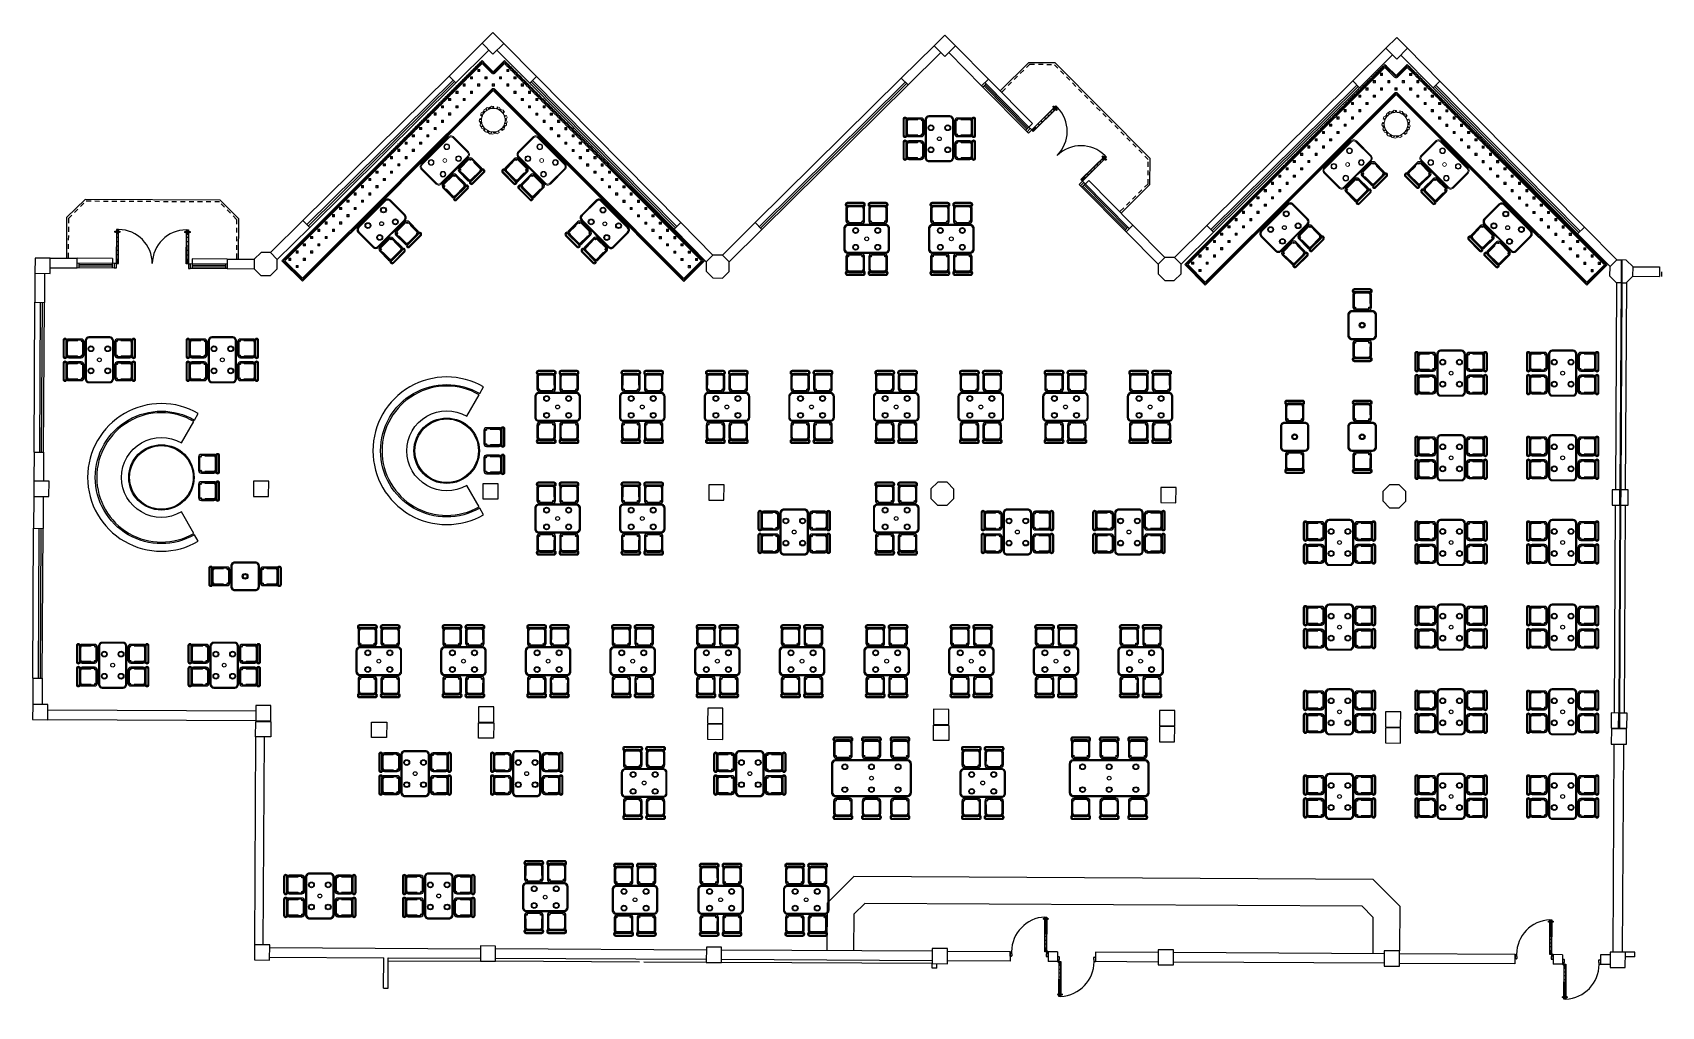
# Model space of a CAD drawing. Header units: metres. Extents: x 2232.4 to 2275.2, y 411.9 to 437.5.
import ezdxf

# ---------------------------------------------------------------- set-up
doc = ezdxf.new("R2010")
doc.units = ezdxf.units.M
doc.linetypes.add('HIDDEN2', pattern=[0.1875, 0.125, -0.0625])
for name, color, linetype in [('CL', 40, 'Continuous'), ('DOOR', 5, 'Continuous'), ('ELEV', 4, 'Continuous'), ('FR', 60, 'Continuous'), ('HIDDEN', 9, 'HIDDEN2'), ('RP_CHAIRS', 7, 'Continuous'), ('RP_TABLES', 7, 'Continuous'), ('SC_BENCH', 7, 'Continuous'), ('SC_PLANT', 3, 'Continuous'), ('WALL NEW', 40, 'Continuous')]:
    doc.layers.add(name, color=color, linetype=linetype)
for name, color, linetype, lineweight in [('NC_N1_BANQUETTES', 7, 'Continuous', 13), ('NC_N1_PLANTS', 7, 'Continuous', 13), ('NC_N1_TABLES', 7, 'Continuous', 13)]:
    doc.layers.add(name, color=color, linetype=linetype, lineweight=lineweight)

# ---------------------------------------------------------------- blocks, each defined once
blk = doc.blocks.new('RP_MODERN_EXTENDED_TRIANGLE_L')
at = {"color": 0, "linetype": 'Continuous', "lineweight": -2}
for points in [[(7.89, 0.8), (7.89, 0.035), (4.35, 0.035), (4.289, 0.035), (4.289, 0.027), (4.28, 0.027), (4.28, 0.035), (4.209, 0.035), (4.209, 0.027), (4.2, 0.027), (4.2, 0.035), (4.129, 0.035), (4.129, 0.027), (4.12, 0.027), (4.12, 0.035), (4.1, 0.035), (4.049, 0.035), (4.049, 0.027), (4.04, 0.027), (4.04, 0.035), (3.969, 0.035), (3.969, 0.027), (3.96, 0.027), (3.96, 0.035), (3.889, 0.035), (3.889, 0.027), (3.88, 0.027), (3.88, 0.035), (3.809, 0.035), (3.809, 0.027), (3.8, 0.027), (3.8, 0.035), (3.729, 0.035), (3.729, 0.027), (3.72, 0.027), (3.72, 0.035), (3.649, 0.035), (3.649, 0.027), (3.64, 0.027), (3.64, 0.035), (3.569, 0.035), (3.569, 0.027), (3.56, 0.027), (3.56, 0.035), (3.489, 0.035), (3.489, 0.027), (3.48, 0.027), (3.48, 0.035), (3.409, 0.035), (3.409, 0.027), (3.4, 0.027), (3.4, 0.035), (3.329, 0.035), (3.329, 0.027), (3.32, 0.027), (3.32, 0.035), (3.249, 0.035), (3.249, 0.027), (3.24, 0.027), (3.24, 0.035), (3.169, 0.035), (3.169, 0.027), (3.16, 0.027), (3.16, 0.035), (3.089, 0.035), (3.089, 0.027), (3.08, 0.027), (3.08, 0.035), (3.009, 0.035), (3.009, 0.027), (3, 0.027), (3, 0.035), (2.929, 0.035), (2.929, 0.027), (2.92, 0.027), (2.92, 0.035), (2.849, 0.035), (2.849, 0.027), (2.84, 0.027), (2.84, 0.035), (2.769, 0.035), (2.769, 0.027), (2.76, 0.027), (2.76, 0.035), (2.689, 0.035), (2.689, 0.027), (2.68, 0.027), (2.68, 0.035), (2.609, 0.035), (2.609, 0.027), (2.6, 0.027), (2.6, 0.035), (2.529, 0.035), (2.529, 0.027), (2.52, 0.027), (2.52, 0.035), (2.449, 0.035), (2.449, 0.027), (2.44, 0.027), (2.44, 0.035), (2.369, 0.035), (2.369, 0.027), (2.36, 0.027), (2.36, 0.035), (2.289, 0.035), (2.289, 0.027), (2.28, 0.027), (2.28, 0.035), (2.209, 0.035), (2.209, 0.027), (2.2, 0.027), (2.2, 0.035), (2.129, 0.035), (2.129, 0.027), (2.12, 0.027), (2.12, 0.035), (2.049, 0.035), (2.049, 0.027), (2.04, 0.027), (2.04, 0.035), (1.969, 0.035), (1.969, 0.027), (1.96, 0.027), (1.96, 0.035), (1.889, 0.035), (1.889, 0.027), (1.88, 0.027), (1.88, 0.035), (1.809, 0.035), (1.809, 0.027), (1.8, 0.027), (1.8, 0.035), (1.729, 0.035), (1.729, 0.027), (1.72, 0.027), (1.72, 0.035), (1.649, 0.035), (1.649, 0.027), (1.64, 0.027), (1.64, 0.035), (1.569, 0.035), (1.569, 0.027), (1.56, 0.027), (1.56, 0.035), (1.489, 0.035), (1.489, 0.027), (1.48, 0.027), (1.48, 0.035), (1.409, 0.035), (1.409, 0.027), (1.4, 0.027), (1.4, 0.035), (1.329, 0.035), (1.329, 0.027), (1.32, 0.027), (1.32, 0.035), (1.249, 0.035), (1.249, 0.027), (1.24, 0.027), (1.24, 0.035), (1.169, 0.035), (1.169, 0.027), (1.16, 0.027), (1.16, 0.035), (1.089, 0.035), (1.089, 0.027), (1.08, 0.027), (1.08, 0.035), (1.009, 0.035), (1.009, 0.027), (1, 0.027), (1, 0.035), (0.929, 0.035), (0.929, 0.027), (0.92, 0.027), (0.92, 0.035), (0.849, 0.035), (0.849, 0.027), (0.84, 0.027), (0.84, 0.035), (0.769, 0.035), (0.769, 0.027), (0.76, 0.027), (0.76, 0.035), (0.689, 0.035), (0.689, 0.027), (0.68, 0.027), (0.68, 0.035), (0.609, 0.035), (0.609, 0.027), (0.6, 0.027), (0.6, 0.035), (0.529, 0.035), (0.529, 0.027), (0.52, 0.027), (0.52, 0.035), (0.45, 0.035), (0.45, 0.048), (0.448, 0.048), (0.448, 0.092), (0.45, 0.092), (0.45, 0.45), (0.035, 0.45), (0.035, 0.52), (0.027, 0.52), (0.027, 0.529), (0.035, 0.529), (0.035, 0.6), (0.027, 0.6), (0.027, 0.609), (0.035, 0.609), (0.035, 0.68), (0.027, 0.68), (0.027, 0.689), (0.035, 0.689), (0.035, 0.76), (0.027, 0.76), (0.027, 0.769), (0.035, 0.769), (0.035, 0.84), (0.027, 0.84), (0.027, 0.849), (0.035, 0.849), (0.035, 0.92), (0.027, 0.92), (0.027, 0.929), (0.035, 0.929), (0.035, 1), (0.027, 1), (0.027, 1.009), (0.035, 1.009), (0.035, 1.08), (0.027, 1.08), (0.027, 1.089), (0.035, 1.089), (0.035, 1.16), (0.027, 1.16), (0.027, 1.169), (0.035, 1.169), (0.035, 1.24), (0.027, 1.24), (0.027, 1.249), (0.035, 1.249), (0.035, 1.32), (0.027, 1.32), (0.027, 1.329), (0.035, 1.329), (0.035, 1.4), (0.027, 1.4), (0.027, 1.409), (0.035, 1.409), (0.035, 1.48), (0.027, 1.48), (0.027, 1.489), (0.035, 1.489), (0.035, 1.56), (0.027, 1.56), (0.027, 1.569), (0.035, 1.569), (0.035, 1.64), (0.027, 1.64), (0.027, 1.649), (0.035, 1.649), (0.035, 1.72), (0.027, 1.72), (0.027, 1.729), (0.035, 1.729), (0.035, 1.8), (0.027, 1.8), (0.027, 1.809), (0.035, 1.809), (0.035, 1.88), (0.027, 1.88), (0.027, 1.889), (0.035, 1.889), (0.035, 1.96), (0.027, 1.96), (0.027, 1.969), (0.035, 1.969), (0.035, 2.04), (0.027, 2.04), (0.027, 2.049), (0.035, 2.049), (0.035, 2.12), (0.027, 2.12), (0.027, 2.129), (0.035, 2.129), (0.035, 2.2), (0.027, 2.2), (0.027, 2.209), (0.035, 2.209), (0.035, 2.28), (0.027, 2.28), (0.027, 2.289), (0.035, 2.289), (0.035, 2.36), (0.027, 2.36), (0.027, 2.369), (0.035, 2.369), (0.035, 2.44), (0.027, 2.44), (0.027, 2.449), (0.035, 2.449), (0.035, 2.52), (0.027, 2.52), (0.027, 2.529), (0.035, 2.529), (0.035, 2.6), (0.027, 2.6), (0.027, 2.609), (0.035, 2.609), (0.035, 2.68), (0.027, 2.68), (0.027, 2.689), (0.035, 2.689), (0.035, 2.76), (0.027, 2.76), (0.027, 2.769), (0.035, 2.769), (0.035, 2.84), (0.027, 2.84), (0.027, 2.849), (0.035, 2.849), (0.035, 2.92), (0.027, 2.92), (0.027, 2.929), (0.035, 2.929), (0.035, 3), (0.027, 3), (0.027, 3.009), (0.035, 3.009), (0.035, 3.08), (0.027, 3.08), (0.027, 3.089), (0.035, 3.089), (0.035, 3.16), (0.027, 3.16), (0.027, 3.169), (0.035, 3.169), (0.035, 3.24), (0.027, 3.24), (0.027, 3.249), (0.035, 3.249), (0.035, 3.32), (0.027, 3.32), (0.027, 3.329), (0.035, 3.329), (0.035, 3.4), (0.027, 3.4), (0.027, 3.409), (0.035, 3.409), (0.035, 3.48), (0.027, 3.48), (0.027, 3.489), (0.035, 3.489), (0.035, 3.56), (0.027, 3.56), (0.027, 3.569), (0.035, 3.569), (0.035, 3.64), (0.027, 3.64), (0.027, 3.649), (0.035, 3.649), (0.035, 3.72), (0.027, 3.72), (0.027, 3.729), (0.035, 3.729), (0.035, 3.8), (0.027, 3.8), (0.027, 3.809), (0.035, 3.809), (0.035, 3.88), (0.027, 3.88), (0.027, 3.889), (0.035, 3.889), (0.035, 3.96), (0.027, 3.96), (0.027, 3.969), (0.035, 3.969), (0.035, 4.04), (0.027, 4.04), (0.027, 4.049), (0.035, 4.049), (0.035, 4.1), (0.035, 4.12), (0.027, 4.12), (0.027, 4.129), (0.035, 4.129), (0.035, 4.2), (0.027, 4.2), (0.027, 4.209), (0.035, 4.209), (0.035, 4.28), (0.027, 4.28), (0.027, 4.289), (0.035, 4.289), (0.035, 4.35), (0.035, 7.89), (0.8, 7.89), (0.8, 4.35), (0.8, 4.1), (0.8, 0.8), (4.1, 0.8), (4.35, 0.8)], [(7.865, 0.775), (7.865, 0.06), (4.289, 0.06), (4.287, 0.06), (4.285, 0.06), (4.282, 0.06), (4.28, 0.06), (4.209, 0.06), (4.207, 0.06), (4.205, 0.06), (4.202, 0.06), (4.2, 0.06), (4.129, 0.06), (4.127, 0.06), (4.124, 0.06), (4.122, 0.06), (4.12, 0.06), (4.1, 0.06), (4.1, 0.06), (4.049, 0.06), (4.047, 0.06), (4.045, 0.06), (4.042, 0.06), (4.04, 0.06), (3.969, 0.06), (3.967, 0.06), (3.965, 0.06), (3.962, 0.06), (3.96, 0.06), (3.889, 0.06), (3.887, 0.06), (3.885, 0.06), (3.882, 0.06), (3.88, 0.06), (3.809, 0.06), (3.807, 0.06), (3.804, 0.06), (3.802, 0.06), (3.8, 0.06), (3.729, 0.06), (3.727, 0.06), (3.724, 0.06), (3.722, 0.06), (3.72, 0.06), (3.649, 0.06), (3.647, 0.06), (3.644, 0.06), (3.642, 0.06), (3.64, 0.06), (3.569, 0.06), (3.567, 0.06), (3.564, 0.06), (3.562, 0.06), (3.56, 0.06), (3.489, 0.06), (3.487, 0.06), (3.485, 0.06), (3.482, 0.06), (3.48, 0.06), (3.409, 0.06), (3.407, 0.06), (3.405, 0.06), (3.402, 0.06), (3.4, 0.06), (3.329, 0.06), (3.327, 0.06), (3.325, 0.06), (3.322, 0.06), (3.32, 0.06), (3.249, 0.06), (3.247, 0.06), (3.244, 0.06), (3.242, 0.06), (3.24, 0.06), (3.169, 0.06), (3.167, 0.06), (3.164, 0.06), (3.162, 0.06), (3.16, 0.06), (3.089, 0.06), (3.087, 0.06), (3.084, 0.06), (3.082, 0.06), (3.08, 0.06), (3.009, 0.06), (3.007, 0.06), (3.005, 0.06), (3.002, 0.06), (3, 0.06), (2.929, 0.06), (2.927, 0.06), (2.925, 0.06), (2.922, 0.06), (2.92, 0.06), (2.849, 0.06), (2.847, 0.06), (2.845, 0.06), (2.842, 0.06), (2.84, 0.06), (2.769, 0.06), (2.767, 0.06), (2.764, 0.06), (2.762, 0.06), (2.76, 0.06), (2.689, 0.06), (2.687, 0.06), (2.684, 0.06), (2.682, 0.06), (2.68, 0.06), (2.609, 0.06), (2.607, 0.06), (2.604, 0.06), (2.602, 0.06), (2.6, 0.06), (2.529, 0.06), (2.527, 0.06), (2.525, 0.06), (2.522, 0.06), (2.52, 0.06), (2.449, 0.06), (2.447, 0.06), (2.445, 0.06), (2.442, 0.06), (2.44, 0.06), (2.369, 0.06), (2.367, 0.06), (2.365, 0.06), (2.362, 0.06), (2.36, 0.06), (2.289, 0.06), (2.287, 0.06), (2.284, 0.06), (2.282, 0.06), (2.28, 0.06), (2.209, 0.06), (2.207, 0.06), (2.204, 0.06), (2.202, 0.06), (2.2, 0.06), (2.129, 0.06), (2.127, 0.06), (2.124, 0.06), (2.122, 0.06), (2.12, 0.06), (2.049, 0.06), (2.047, 0.06), (2.045, 0.06), (2.042, 0.06), (2.04, 0.06), (1.969, 0.06), (1.967, 0.06), (1.964, 0.06), (1.962, 0.06), (1.96, 0.06), (1.889, 0.06), (1.887, 0.06), (1.885, 0.06), (1.882, 0.06), (1.88, 0.06), (1.809, 0.06), (1.807, 0.06), (1.804, 0.06), (1.802, 0.06), (1.8, 0.06), (1.729, 0.06), (1.727, 0.06), (1.724, 0.06), (1.722, 0.06), (1.72, 0.06), (1.649, 0.06), (1.647, 0.06), (1.645, 0.06), (1.642, 0.06), (1.64, 0.06), (1.569, 0.06), (1.567, 0.06), (1.565, 0.06), (1.562, 0.06), (1.56, 0.06), (1.489, 0.06), (1.487, 0.06), (1.484, 0.06), (1.482, 0.06), (1.48, 0.06), (1.409, 0.06), (1.407, 0.06), (1.405, 0.06), (1.402, 0.06), (1.4, 0.06), (1.329, 0.06), (1.327, 0.06), (1.325, 0.06), (1.322, 0.06), (1.32, 0.06), (1.249, 0.06), (1.247, 0.06), (1.244, 0.06), (1.242, 0.06), (1.24, 0.06), (1.169, 0.06), (1.167, 0.06), (1.165, 0.06), (1.162, 0.06), (1.16, 0.06), (1.089, 0.06), (1.087, 0.06), (1.085, 0.06), (1.082, 0.06), (1.08, 0.06), (1.009, 0.06), (1.007, 0.06), (1.004, 0.06), (1.002, 0.06), (1, 0.06), (0.929, 0.06), (0.927, 0.06), (0.924, 0.06), (0.922, 0.06), (0.92, 0.06), (0.849, 0.06), (0.847, 0.06), (0.844, 0.06), (0.842, 0.06), (0.84, 0.06), (0.769, 0.06), (0.767, 0.06), (0.764, 0.06), (0.762, 0.06), (0.76, 0.06), (0.689, 0.06), (0.687, 0.06), (0.684, 0.06), (0.682, 0.06), (0.68, 0.06), (0.609, 0.06), (0.607, 0.06), (0.605, 0.06), (0.602, 0.06), (0.6, 0.06), (0.529, 0.06), (0.527, 0.06), (0.524, 0.06), (0.522, 0.06), (0.52, 0.06), (0.473, 0.06), (0.473, 0.082), (0.473, 0.082), (0.474, 0.085), (0.475, 0.087), (0.475, 0.09), (0.475, 0.092), (0.475, 0.45), (0.475, 0.452), (0.475, 0.455), (0.474, 0.457), (0.473, 0.46), (0.472, 0.462), (0.471, 0.464), (0.469, 0.466), (0.468, 0.468), (0.466, 0.469), (0.464, 0.471), (0.462, 0.472), (0.46, 0.473), (0.457, 0.474), (0.455, 0.475), (0.452, 0.475), (0.45, 0.475), (0.06, 0.475), (0.06, 0.52), (0.06, 0.522), (0.06, 0.524), (0.06, 0.527), (0.06, 0.529), (0.06, 0.6), (0.06, 0.602), (0.06, 0.605), (0.06, 0.607), (0.06, 0.609), (0.06, 0.68), (0.06, 0.682), (0.06, 0.684), (0.06, 0.687), (0.06, 0.689), (0.06, 0.76), (0.06, 0.762), (0.06, 0.764), (0.06, 0.767), (0.06, 0.769), (0.06, 0.84), (0.06, 0.842), (0.06, 0.844), (0.06, 0.847), (0.06, 0.849), (0.06, 0.92), (0.06, 0.922), (0.06, 0.924), (0.06, 0.927), (0.06, 0.929), (0.06, 1), (0.06, 1.002), (0.06, 1.004), (0.06, 1.007), (0.06, 1.009), (0.06, 1.08), (0.06, 1.082), (0.06, 1.085), (0.06, 1.087), (0.06, 1.089), (0.06, 1.16), (0.06, 1.162), (0.06, 1.165), (0.06, 1.167), (0.06, 1.169), (0.06, 1.24), (0.06, 1.242), (0.06, 1.244), (0.06, 1.247), (0.06, 1.249), (0.06, 1.32), (0.06, 1.322), (0.06, 1.325), (0.06, 1.327), (0.06, 1.329), (0.06, 1.4), (0.06, 1.402), (0.06, 1.405), (0.06, 1.407), (0.06, 1.409), (0.06, 1.48), (0.06, 1.482), (0.06, 1.484), (0.06, 1.487), (0.06, 1.489), (0.06, 1.56), (0.06, 1.562), (0.06, 1.565), (0.06, 1.567), (0.06, 1.569), (0.06, 1.64), (0.06, 1.642), (0.06, 1.645), (0.06, 1.647), (0.06, 1.649), (0.06, 1.72), (0.06, 1.722), (0.06, 1.724), (0.06, 1.727), (0.06, 1.729), (0.06, 1.8), (0.06, 1.802), (0.06, 1.804), (0.06, 1.807), (0.06, 1.809), (0.06, 1.88), (0.06, 1.882), (0.06, 1.885), (0.06, 1.887), (0.06, 1.889), (0.06, 1.96), (0.06, 1.962), (0.06, 1.964), (0.06, 1.967), (0.06, 1.969), (0.06, 2.04), (0.06, 2.042), (0.06, 2.045), (0.06, 2.047), (0.06, 2.049), (0.06, 2.12), (0.06, 2.122), (0.06, 2.124), (0.06, 2.127), (0.06, 2.129), (0.06, 2.2), (0.06, 2.202), (0.06, 2.204), (0.06, 2.207), (0.06, 2.209), (0.06, 2.28), (0.06, 2.282), (0.06, 2.284), (0.06, 2.287), (0.06, 2.289), (0.06, 2.36), (0.06, 2.362), (0.06, 2.365), (0.06, 2.367), (0.06, 2.369), (0.06, 2.44), (0.06, 2.442), (0.06, 2.445), (0.06, 2.447), (0.06, 2.449), (0.06, 2.52), (0.06, 2.522), (0.06, 2.525), (0.06, 2.527), (0.06, 2.529), (0.06, 2.6), (0.06, 2.602), (0.06, 2.604), (0.06, 2.607), (0.06, 2.609), (0.06, 2.68), (0.06, 2.682), (0.06, 2.684), (0.06, 2.687), (0.06, 2.689), (0.06, 2.76), (0.06, 2.762), (0.06, 2.764), (0.06, 2.767), (0.06, 2.769), (0.06, 2.84), (0.06, 2.842), (0.06, 2.845), (0.06, 2.847), (0.06, 2.849), (0.06, 2.92), (0.06, 2.922), (0.06, 2.925), (0.06, 2.927), (0.06, 2.929), (0.06, 3), (0.06, 3.002), (0.06, 3.005), (0.06, 3.007), (0.06, 3.009), (0.06, 3.08), (0.06, 3.082), (0.06, 3.084), (0.06, 3.087), (0.06, 3.089), (0.06, 3.16), (0.06, 3.162), (0.06, 3.164), (0.06, 3.167), (0.06, 3.169), (0.06, 3.24), (0.06, 3.242), (0.06, 3.244), (0.06, 3.247), (0.06, 3.249), (0.06, 3.32), (0.06, 3.322), (0.06, 3.325), (0.06, 3.327), (0.06, 3.329), (0.06, 3.4), (0.06, 3.402), (0.06, 3.405), (0.06, 3.407), (0.06, 3.409), (0.06, 3.48), (0.06, 3.482), (0.06, 3.485), (0.06, 3.487), (0.06, 3.489), (0.06, 3.56), (0.06, 3.562), (0.06, 3.564), (0.06, 3.567), (0.06, 3.569), (0.06, 3.64), (0.06, 3.642), (0.06, 3.644), (0.06, 3.647), (0.06, 3.649), (0.06, 3.72), (0.06, 3.722), (0.06, 3.724), (0.06, 3.727), (0.06, 3.729), (0.06, 3.8), (0.06, 3.802), (0.06, 3.804), (0.06, 3.807), (0.06, 3.809), (0.06, 3.88), (0.06, 3.882), (0.06, 3.885), (0.06, 3.887), (0.06, 3.889), (0.06, 3.96), (0.06, 3.962), (0.06, 3.965), (0.06, 3.967), (0.06, 3.969), (0.06, 4.04), (0.06, 4.042), (0.06, 4.045), (0.06, 4.047), (0.06, 4.049), (0.06, 4.1), (0.06, 4.1), (0.06, 4.12), (0.06, 4.122), (0.06, 4.124), (0.06, 4.127), (0.06, 4.129), (0.06, 4.2), (0.06, 4.202), (0.06, 4.205), (0.06, 4.207), (0.06, 4.209), (0.06, 4.28), (0.06, 4.282), (0.06, 4.285), (0.06, 4.287), (0.06, 4.289), (0.06, 7.865), (0.775, 7.865), (0.775, 4.325), (0.775, 4.1), (0.775, 0.8), (0.775, 0.798), (0.775, 0.795), (0.776, 0.793), (0.777, 0.79), (0.778, 0.788), (0.779, 0.786), (0.781, 0.784), (0.782, 0.782), (0.784, 0.781), (0.786, 0.779), (0.788, 0.778), (0.79, 0.777), (0.793, 0.776), (0.795, 0.775), (0.798, 0.775), (0.8, 0.775), (4.1, 0.775), (4.325, 0.775)], [(7.835, 0.745), (7.835, 0.09), (4.295, 0.09), (4.289, 0.09), (4.285, 0.09), (4.28, 0.09), (4.209, 0.09), (4.205, 0.09), (4.2, 0.09), (4.129, 0.09), (4.124, 0.09), (4.12, 0.09), (4.1, 0.09), (4.049, 0.09), (4.045, 0.09), (4.04, 0.09), (3.969, 0.09), (3.965, 0.09), (3.96, 0.09), (3.889, 0.09), (3.885, 0.09), (3.88, 0.09), (3.809, 0.09), (3.804, 0.09), (3.8, 0.09), (3.729, 0.09), (3.724, 0.09), (3.72, 0.09), (3.649, 0.09), (3.644, 0.09), (3.64, 0.09), (3.569, 0.09), (3.564, 0.09), (3.56, 0.09), (3.489, 0.09), (3.485, 0.09), (3.48, 0.09), (3.409, 0.09), (3.405, 0.09), (3.4, 0.09), (3.329, 0.09), (3.325, 0.09), (3.32, 0.09), (3.249, 0.09), (3.244, 0.09), (3.24, 0.09), (3.169, 0.09), (3.164, 0.09), (3.16, 0.09), (3.089, 0.09), (3.084, 0.09), (3.08, 0.09), (3.009, 0.09), (3.005, 0.09), (3, 0.09), (2.929, 0.09), (2.925, 0.09), (2.92, 0.09), (2.849, 0.09), (2.845, 0.09), (2.84, 0.09), (2.769, 0.09), (2.764, 0.09), (2.76, 0.09), (2.689, 0.09), (2.684, 0.09), (2.68, 0.09), (2.609, 0.09), (2.604, 0.09), (2.6, 0.09), (2.529, 0.09), (2.525, 0.09), (2.52, 0.09), (2.449, 0.09), (2.445, 0.09), (2.44, 0.09), (2.369, 0.09), (2.365, 0.09), (2.36, 0.09), (2.289, 0.09), (2.284, 0.09), (2.28, 0.09), (2.209, 0.09), (2.204, 0.09), (2.2, 0.09), (2.129, 0.09), (2.124, 0.09), (2.12, 0.09), (2.049, 0.09), (2.045, 0.09), (2.04, 0.09), (1.969, 0.09), (1.964, 0.09), (1.96, 0.09), (1.889, 0.09), (1.885, 0.09), (1.88, 0.09), (1.809, 0.09), (1.804, 0.09), (1.8, 0.09), (1.729, 0.09), (1.724, 0.09), (1.72, 0.09), (1.649, 0.09), (1.645, 0.09), (1.64, 0.09), (1.569, 0.09), (1.565, 0.09), (1.56, 0.09), (1.489, 0.09), (1.484, 0.09), (1.48, 0.09), (1.409, 0.09), (1.405, 0.09), (1.4, 0.09), (1.329, 0.09), (1.325, 0.09), (1.32, 0.09), (1.249, 0.09), (1.244, 0.09), (1.24, 0.09), (1.169, 0.09), (1.165, 0.09), (1.16, 0.09), (1.089, 0.09), (1.085, 0.09), (1.08, 0.09), (1.009, 0.09), (1.004, 0.09), (1, 0.09), (0.929, 0.09), (0.924, 0.09), (0.92, 0.09), (0.849, 0.09), (0.844, 0.09), (0.84, 0.09), (0.769, 0.09), (0.764, 0.09), (0.76, 0.09), (0.689, 0.09), (0.684, 0.09), (0.68, 0.09), (0.609, 0.09), (0.605, 0.09), (0.6, 0.09), (0.529, 0.09), (0.524, 0.09), (0.52, 0.09), (0.505, 0.09), (0.505, 0.092), (0.505, 0.45), (0.505, 0.455), (0.504, 0.461), (0.503, 0.466), (0.501, 0.471), (0.499, 0.476), (0.496, 0.481), (0.493, 0.485), (0.489, 0.489), (0.485, 0.493), (0.481, 0.496), (0.476, 0.499), (0.471, 0.501), (0.466, 0.503), (0.461, 0.504), (0.455, 0.505), (0.45, 0.505), (0.09, 0.505), (0.09, 0.52), (0.09, 0.524), (0.09, 0.529), (0.09, 0.6), (0.09, 0.605), (0.09, 0.609), (0.09, 0.68), (0.09, 0.684), (0.09, 0.689), (0.09, 0.76), (0.09, 0.764), (0.09, 0.769), (0.09, 0.84), (0.09, 0.844), (0.09, 0.849), (0.09, 0.92), (0.09, 0.924), (0.09, 0.929), (0.09, 1), (0.09, 1.004), (0.09, 1.009), (0.09, 1.08), (0.09, 1.085), (0.09, 1.089), (0.09, 1.16), (0.09, 1.165), (0.09, 1.169), (0.09, 1.24), (0.09, 1.244), (0.09, 1.249), (0.09, 1.32), (0.09, 1.325), (0.09, 1.329), (0.09, 1.4), (0.09, 1.405), (0.09, 1.409), (0.09, 1.48), (0.09, 1.484), (0.09, 1.489), (0.09, 1.56), (0.09, 1.565), (0.09, 1.569), (0.09, 1.64), (0.09, 1.645), (0.09, 1.649), (0.09, 1.72), (0.09, 1.724), (0.09, 1.729), (0.09, 1.8), (0.09, 1.804), (0.09, 1.809), (0.09, 1.88), (0.09, 1.885), (0.09, 1.889), (0.09, 1.96), (0.09, 1.964), (0.09, 1.969), (0.09, 2.04), (0.09, 2.045), (0.09, 2.049), (0.09, 2.12), (0.09, 2.124), (0.09, 2.129), (0.09, 2.2), (0.09, 2.204), (0.09, 2.209), (0.09, 2.28), (0.09, 2.284), (0.09, 2.289), (0.09, 2.36), (0.09, 2.365), (0.09, 2.369), (0.09, 2.44), (0.09, 2.445), (0.09, 2.449), (0.09, 2.52), (0.09, 2.525), (0.09, 2.529), (0.09, 2.6), (0.09, 2.604), (0.09, 2.609), (0.09, 2.68), (0.09, 2.684), (0.09, 2.689), (0.09, 2.76), (0.09, 2.764), (0.09, 2.769), (0.09, 2.84), (0.09, 2.845), (0.09, 2.849), (0.09, 2.92), (0.09, 2.925), (0.09, 2.929), (0.09, 3), (0.09, 3.005), (0.09, 3.009), (0.09, 3.08), (0.09, 3.084), (0.09, 3.089), (0.09, 3.16), (0.09, 3.164), (0.09, 3.169), (0.09, 3.24), (0.09, 3.244), (0.09, 3.249), (0.09, 3.32), (0.09, 3.325), (0.09, 3.329), (0.09, 3.4), (0.09, 3.405), (0.09, 3.409), (0.09, 3.48), (0.09, 3.485), (0.09, 3.489), (0.09, 3.56), (0.09, 3.564), (0.09, 3.569), (0.09, 3.64), (0.09, 3.644), (0.09, 3.649), (0.09, 3.72), (0.09, 3.724), (0.09, 3.729), (0.09, 3.8), (0.09, 3.804), (0.09, 3.809), (0.09, 3.88), (0.09, 3.885), (0.09, 3.889), (0.09, 3.96), (0.09, 3.965), (0.09, 3.969), (0.09, 4.04), (0.09, 4.045), (0.09, 4.049), (0.09, 4.1), (0.09, 4.12), (0.09, 4.124), (0.09, 4.129), (0.09, 4.2), (0.09, 4.205), (0.09, 4.209), (0.09, 4.28), (0.09, 4.285), (0.09, 4.289), (0.09, 4.295), (0.09, 7.835), (0.745, 7.835), (0.745, 4.295), (0.745, 4.1), (0.745, 0.8), (0.745, 0.795), (0.746, 0.789), (0.747, 0.784), (0.749, 0.779), (0.751, 0.774), (0.754, 0.769), (0.757, 0.765), (0.761, 0.761), (0.765, 0.757), (0.769, 0.754), (0.774, 0.751), (0.779, 0.749), (0.784, 0.747), (0.789, 0.746), (0.795, 0.745), (0.8, 0.745), (4.1, 0.745), (4.295, 0.745)], [(0.157, 4.167), (0.197, 4.207), (0.157, 4.247), (0.117, 4.207)], [(0.157, 3.897), (0.197, 3.937), (0.157, 3.977), (0.117, 3.937)], [(0.165, 4.207), (0.165, 4.206), (0.165, 4.205), (0.165, 4.205), (0.164, 4.204), (0.164, 4.203), (0.164, 4.203), (0.163, 4.202), (0.163, 4.201), (0.162, 4.201), (0.161, 4.2), (0.161, 4.2), (0.16, 4.2), (0.159, 4.199), (0.159, 4.199), (0.158, 4.199), (0.157, 4.199), (0.156, 4.199), (0.155, 4.199), (0.155, 4.199), (0.154, 4.2), (0.153, 4.2), (0.153, 4.2), (0.152, 4.201), (0.151, 4.201), (0.151, 4.202), (0.15, 4.203), (0.15, 4.203), (0.15, 4.204), (0.149, 4.205), (0.149, 4.205), (0.149, 4.206), (0.149, 4.207), (0.149, 4.208), (0.149, 4.209), (0.149, 4.209), (0.15, 4.21), (0.15, 4.211), (0.15, 4.211), (0.151, 4.212), (0.151, 4.213), (0.152, 4.213), (0.153, 4.214), (0.153, 4.214), (0.154, 4.214), (0.155, 4.215), (0.155, 4.215), (0.156, 4.215), (0.157, 4.215), (0.158, 4.215), (0.159, 4.215), (0.159, 4.215), (0.16, 4.214), (0.161, 4.214), (0.161, 4.214), (0.162, 4.213), (0.163, 4.213), (0.163, 4.212), (0.164, 4.211), (0.164, 4.211), (0.164, 4.21), (0.165, 4.209), (0.165, 4.209), (0.165, 4.208)], [(0.165, 3.937), (0.165, 3.936), (0.165, 3.935), (0.165, 3.935), (0.164, 3.934), (0.164, 3.933), (0.164, 3.933), (0.163, 3.932), (0.163, 3.931), (0.162, 3.931), (0.161, 3.93), (0.161, 3.93), (0.16, 3.93), (0.159, 3.929), (0.159, 3.929), (0.158, 3.929), (0.157, 3.929), (0.156, 3.929), (0.155, 3.929), (0.155, 3.929), (0.154, 3.93), (0.153, 3.93), (0.153, 3.93), (0.152, 3.931), (0.151, 3.931), (0.151, 3.932), (0.15, 3.933), (0.15, 3.933), (0.15, 3.934), (0.149, 3.935), (0.149, 3.935), (0.149, 3.936), (0.149, 3.937), (0.149, 3.938), (0.149, 3.939), (0.149, 3.939), (0.15, 3.94), (0.15, 3.941), (0.15, 3.941), (0.151, 3.942), (0.151, 3.943), (0.152, 3.943), (0.153, 3.944), (0.153, 3.944), (0.154, 3.944), (0.155, 3.945), (0.155, 3.945), (0.156, 3.945), (0.157, 3.945), (0.158, 3.945), (0.159, 3.945), (0.159, 3.945), (0.16, 3.944), (0.161, 3.944), (0.161, 3.944), (0.162, 3.943), (0.163, 3.943), (0.163, 3.942), (0.164, 3.941), (0.164, 3.941), (0.164, 3.94), (0.165, 3.939), (0.165, 3.939), (0.165, 3.938)], [(0.427, 4.167), (0.467, 4.207), (0.427, 4.247), (0.387, 4.207)], [(0.427, 3.897), (0.467, 3.937), (0.427, 3.977), (0.387, 3.937)], [(0.435, 4.207), (0.435, 4.206), (0.435, 4.205), (0.435, 4.205), (0.434, 4.204), (0.434, 4.203), (0.434, 4.203), (0.433, 4.202), (0.433, 4.201), (0.432, 4.201), (0.431, 4.2), (0.431, 4.2), (0.43, 4.2), (0.429, 4.199), (0.429, 4.199), (0.428, 4.199), (0.427, 4.199), (0.426, 4.199), (0.425, 4.199), (0.425, 4.199), (0.424, 4.2), (0.423, 4.2), (0.423, 4.2), (0.422, 4.201), (0.421, 4.201), (0.421, 4.202), (0.42, 4.203), (0.42, 4.203), (0.42, 4.204), (0.419, 4.205), (0.419, 4.205), (0.419, 4.206), (0.419, 4.207), (0.419, 4.208), (0.419, 4.209), (0.419, 4.209), (0.42, 4.21), (0.42, 4.211), (0.42, 4.211), (0.421, 4.212), (0.421, 4.213), (0.422, 4.213), (0.423, 4.214), (0.423, 4.214), (0.424, 4.214), (0.425, 4.215), (0.425, 4.215), (0.426, 4.215), (0.427, 4.215), (0.428, 4.215), (0.429, 4.215), (0.429, 4.215), (0.43, 4.214), (0.431, 4.214), (0.431, 4.214), (0.432, 4.213), (0.433, 4.213), (0.433, 4.212), (0.434, 4.211), (0.434, 4.211), (0.434, 4.21), (0.435, 4.209), (0.435, 4.209), (0.435, 4.208)], [(0.435, 3.937), (0.435, 3.936), (0.435, 3.935), (0.435, 3.935), (0.434, 3.934), (0.434, 3.933), (0.434, 3.933), (0.433, 3.932), (0.433, 3.931), (0.432, 3.931), (0.431, 3.93), (0.431, 3.93), (0.43, 3.93), (0.429, 3.929), (0.429, 3.929), (0.428, 3.929), (0.427, 3.929), (0.426, 3.929), (0.425, 3.929), (0.425, 3.929), (0.424, 3.93), (0.423, 3.93), (0.423, 3.93), (0.422, 3.931), (0.421, 3.931), (0.421, 3.932), (0.42, 3.933), (0.42, 3.933), (0.42, 3.934), (0.419, 3.935), (0.419, 3.935), (0.419, 3.936), (0.419, 3.937), (0.419, 3.938), (0.419, 3.939), (0.419, 3.939), (0.42, 3.94), (0.42, 3.941), (0.42, 3.941), (0.421, 3.942), (0.421, 3.943), (0.422, 3.943), (0.423, 3.944), (0.423, 3.944), (0.424, 3.944), (0.425, 3.945), (0.425, 3.945), (0.426, 3.945), (0.427, 3.945), (0.428, 3.945), (0.429, 3.945), (0.429, 3.945), (0.43, 3.944), (0.431, 3.944), (0.431, 3.944), (0.432, 3.943), (0.433, 3.943), (0.433, 3.942), (0.434, 3.941), (0.434, 3.941), (0.434, 3.94), (0.435, 3.939), (0.435, 3.939), (0.435, 3.938)], [(0.157, 3.627), (0.197, 3.667), (0.157, 3.707), (0.117, 3.667)], [(0.157, 3.357), (0.197, 3.397), (0.157, 3.437), (0.117, 3.397)], [(0.165, 3.667), (0.165, 3.666), (0.165, 3.665), (0.165, 3.665), (0.164, 3.664), (0.164, 3.663), (0.164, 3.663), (0.163, 3.662), (0.163, 3.661), (0.162, 3.661), (0.161, 3.66), (0.161, 3.66), (0.16, 3.66), (0.159, 3.659), (0.159, 3.659), (0.158, 3.659), (0.157, 3.659), (0.156, 3.659), (0.155, 3.659), (0.155, 3.659), (0.154, 3.66), (0.153, 3.66), (0.153, 3.66), (0.152, 3.661), (0.151, 3.661), (0.151, 3.662), (0.15, 3.663), (0.15, 3.663), (0.15, 3.664), (0.149, 3.665), (0.149, 3.665), (0.149, 3.666), (0.149, 3.667), (0.149, 3.668), (0.149, 3.669), (0.149, 3.669), (0.15, 3.67), (0.15, 3.671), (0.15, 3.671), (0.151, 3.672), (0.151, 3.673), (0.152, 3.673), (0.153, 3.674), (0.153, 3.674), (0.154, 3.674), (0.155, 3.675), (0.155, 3.675), (0.156, 3.675), (0.157, 3.675), (0.158, 3.675), (0.159, 3.675), (0.159, 3.675), (0.16, 3.674), (0.161, 3.674), (0.161, 3.674), (0.162, 3.673), (0.163, 3.673), (0.163, 3.672), (0.164, 3.671), (0.164, 3.671), (0.164, 3.67), (0.165, 3.669), (0.165, 3.669), (0.165, 3.668)], [(0.427, 3.627), (0.467, 3.667), (0.427, 3.707), (0.387, 3.667)], [(0.427, 3.357), (0.467, 3.397), (0.427, 3.437), (0.387, 3.397)], [(0.435, 3.667), (0.435, 3.666), (0.435, 3.665), (0.435, 3.665), (0.434, 3.664), (0.434, 3.663), (0.434, 3.663), (0.433, 3.662), (0.433, 3.661), (0.432, 3.661), (0.431, 3.66), (0.431, 3.66), (0.43, 3.66), (0.429, 3.659), (0.429, 3.659), (0.428, 3.659), (0.427, 3.659), (0.426, 3.659), (0.425, 3.659), (0.425, 3.659), (0.424, 3.66), (0.423, 3.66), (0.423, 3.66), (0.422, 3.661), (0.421, 3.661), (0.421, 3.662), (0.42, 3.663), (0.42, 3.663), (0.42, 3.664), (0.419, 3.665), (0.419, 3.665), (0.419, 3.666), (0.419, 3.667), (0.419, 3.668), (0.419, 3.669), (0.419, 3.669), (0.42, 3.67), (0.42, 3.671), (0.42, 3.671), (0.421, 3.672), (0.421, 3.673), (0.422, 3.673), (0.423, 3.674), (0.423, 3.674), (0.424, 3.674), (0.425, 3.675), (0.425, 3.675), (0.426, 3.675), (0.427, 3.675), (0.428, 3.675), (0.429, 3.675), (0.429, 3.675), (0.43, 3.674), (0.431, 3.674), (0.431, 3.674), (0.432, 3.673), (0.433, 3.673), (0.433, 3.672), (0.434, 3.671), (0.434, 3.671), (0.434, 3.67), (0.435, 3.669), (0.435, 3.669), (0.435, 3.668)], [(0.157, 3.087), (0.197, 3.127), (0.157, 3.167), (0.117, 3.127)], [(0.165, 3.397), (0.165, 3.396), (0.165, 3.395), (0.165, 3.395), (0.164, 3.394), (0.164, 3.393), (0.164, 3.393), (0.163, 3.392), (0.163, 3.391), (0.162, 3.391), (0.161, 3.39), (0.161, 3.39), (0.16, 3.39), (0.159, 3.389), (0.159, 3.389), (0.158, 3.389), (0.157, 3.389), (0.156, 3.389), (0.155, 3.389), (0.155, 3.389), (0.154, 3.39), (0.153, 3.39), (0.153, 3.39), (0.152, 3.391), (0.151, 3.391), (0.151, 3.392), (0.15, 3.393), (0.15, 3.393), (0.15, 3.394), (0.149, 3.395), (0.149, 3.395), (0.149, 3.396), (0.149, 3.397), (0.149, 3.398), (0.149, 3.399), (0.149, 3.399), (0.15, 3.4), (0.15, 3.401), (0.15, 3.401), (0.151, 3.402), (0.151, 3.403), (0.152, 3.403), (0.153, 3.404), (0.153, 3.404), (0.154, 3.404), (0.155, 3.405), (0.155, 3.405), (0.156, 3.405), (0.157, 3.405), (0.158, 3.405), (0.159, 3.405), (0.159, 3.405), (0.16, 3.404), (0.161, 3.404), (0.161, 3.404), (0.162, 3.403), (0.163, 3.403), (0.163, 3.402), (0.164, 3.401), (0.164, 3.401), (0.164, 3.4), (0.165, 3.399), (0.165, 3.399), (0.165, 3.398)], [(0.165, 3.127), (0.165, 3.126), (0.165, 3.125), (0.165, 3.125), (0.164, 3.124), (0.164, 3.123), (0.164, 3.123), (0.163, 3.122), (0.163, 3.121), (0.162, 3.121), (0.161, 3.12), (0.161, 3.12), (0.16, 3.12), (0.159, 3.119), (0.159, 3.119), (0.158, 3.119), (0.157, 3.119), (0.156, 3.119), (0.155, 3.119), (0.155, 3.119), (0.154, 3.12), (0.153, 3.12), (0.153, 3.12), (0.152, 3.121), (0.151, 3.121), (0.151, 3.122), (0.15, 3.123), (0.15, 3.123), (0.15, 3.124), (0.149, 3.125), (0.149, 3.125), (0.149, 3.126), (0.149, 3.127), (0.149, 3.128), (0.149, 3.129), (0.149, 3.129), (0.15, 3.13), (0.15, 3.131), (0.15, 3.131), (0.151, 3.132), (0.151, 3.133), (0.152, 3.133), (0.153, 3.134), (0.153, 3.134), (0.154, 3.134), (0.155, 3.135), (0.155, 3.135), (0.156, 3.135), (0.157, 3.135), (0.158, 3.135), (0.159, 3.135), (0.159, 3.135), (0.16, 3.134), (0.161, 3.134), (0.161, 3.134), (0.162, 3.133), (0.163, 3.133), (0.163, 3.132), (0.164, 3.131), (0.164, 3.131), (0.164, 3.13), (0.165, 3.129), (0.165, 3.129), (0.165, 3.128)], [(0.427, 3.087), (0.467, 3.127), (0.427, 3.167), (0.387, 3.127)], [(0.435, 3.397), (0.435, 3.396), (0.435, 3.395), (0.435, 3.395), (0.434, 3.394), (0.434, 3.393), (0.434, 3.393), (0.433, 3.392), (0.433, 3.391), (0.432, 3.391), (0.431, 3.39), (0.431, 3.39), (0.43, 3.39), (0.429, 3.389), (0.429, 3.389), (0.428, 3.389), (0.427, 3.389), (0.426, 3.389), (0.425, 3.389), (0.425, 3.389), (0.424, 3.39), (0.423, 3.39), (0.423, 3.39), (0.422, 3.391), (0.421, 3.391), (0.421, 3.392), (0.42, 3.393), (0.42, 3.393), (0.42, 3.394), (0.419, 3.395), (0.419, 3.395), (0.419, 3.396), (0.419, 3.397), (0.419, 3.398), (0.419, 3.399), (0.419, 3.399), (0.42, 3.4), (0.42, 3.401), (0.42, 3.401), (0.421, 3.402), (0.421, 3.403), (0.422, 3.403), (0.423, 3.404), (0.423, 3.404), (0.424, 3.404), (0.425, 3.405), (0.425, 3.405), (0.426, 3.405), (0.427, 3.405), (0.428, 3.405), (0.429, 3.405), (0.429, 3.405), (0.43, 3.404), (0.431, 3.404), (0.431, 3.404), (0.432, 3.403), (0.433, 3.403), (0.433, 3.402), (0.434, 3.401), (0.434, 3.401), (0.434, 3.4), (0.435, 3.399), (0.435, 3.399), (0.435, 3.398)], [(0.435, 3.127), (0.435, 3.126), (0.435, 3.125), (0.435, 3.125), (0.434, 3.124), (0.434, 3.123), (0.434, 3.123), (0.433, 3.122), (0.433, 3.121), (0.432, 3.121), (0.431, 3.12), (0.431, 3.12), (0.43, 3.12), (0.429, 3.119), (0.429, 3.119), (0.428, 3.119), (0.427, 3.119), (0.426, 3.119), (0.425, 3.119), (0.425, 3.119), (0.424, 3.12), (0.423, 3.12), (0.423, 3.12), (0.422, 3.121), (0.421, 3.121), (0.421, 3.122), (0.42, 3.123), (0.42, 3.123), (0.42, 3.124), (0.419, 3.125), (0.419, 3.125), (0.419, 3.126), (0.419, 3.127), (0.419, 3.128), (0.419, 3.129), (0.419, 3.129), (0.42, 3.13), (0.42, 3.131), (0.42, 3.131), (0.421, 3.132), (0.421, 3.133), (0.422, 3.133), (0.423, 3.134), (0.423, 3.134), (0.424, 3.134), (0.425, 3.135), (0.425, 3.135), (0.426, 3.135), (0.427, 3.135), (0.428, 3.135), (0.429, 3.135), (0.429, 3.135), (0.43, 3.134), (0.431, 3.134), (0.431, 3.134), (0.432, 3.133), (0.433, 3.133), (0.433, 3.132), (0.434, 3.131), (0.434, 3.131), (0.434, 3.13), (0.435, 3.129), (0.435, 3.129), (0.435, 3.128)], [(0.157, 2.817), (0.197, 2.857), (0.157, 2.897), (0.117, 2.857)], [(0.157, 2.547), (0.197, 2.587), (0.157, 2.627), (0.117, 2.587)], [(0.165, 2.857), (0.165, 2.856), (0.165, 2.855), (0.165, 2.855), (0.164, 2.854), (0.164, 2.853), (0.164, 2.853), (0.163, 2.852), (0.163, 2.851), (0.162, 2.851), (0.161, 2.85), (0.161, 2.85), (0.16, 2.85), (0.159, 2.849), (0.159, 2.849), (0.158, 2.849), (0.157, 2.849), (0.156, 2.849), (0.155, 2.849), (0.155, 2.849), (0.154, 2.85), (0.153, 2.85), (0.153, 2.85), (0.152, 2.851), (0.151, 2.851), (0.151, 2.852), (0.15, 2.853), (0.15, 2.853), (0.15, 2.854), (0.149, 2.855), (0.149, 2.855), (0.149, 2.856), (0.149, 2.857), (0.149, 2.858), (0.149, 2.859), (0.149, 2.859), (0.15, 2.86), (0.15, 2.861), (0.15, 2.861), (0.151, 2.862), (0.151, 2.863), (0.152, 2.863), (0.153, 2.864), (0.153, 2.864), (0.154, 2.864), (0.155, 2.865), (0.155, 2.865), (0.156, 2.865), (0.157, 2.865), (0.158, 2.865), (0.159, 2.865), (0.159, 2.865), (0.16, 2.864), (0.161, 2.864), (0.161, 2.864), (0.162, 2.863), (0.163, 2.863), (0.163, 2.862), (0.164, 2.861), (0.164, 2.861), (0.164, 2.86), (0.165, 2.859), (0.165, 2.859), (0.165, 2.858)], [(0.165, 2.587), (0.165, 2.586), (0.165, 2.585), (0.165, 2.585), (0.164, 2.584), (0.164, 2.583), (0.164, 2.583), (0.163, 2.582), (0.163, 2.581), (0.162, 2.581), (0.161, 2.58), (0.161, 2.58), (0.16, 2.58), (0.159, 2.579), (0.159, 2.579), (0.158, 2.579), (0.157, 2.579), (0.156, 2.579), (0.155, 2.579), (0.155, 2.579), (0.154, 2.58), (0.153, 2.58), (0.153, 2.58), (0.152, 2.581), (0.151, 2.581), (0.151, 2.582), (0.15, 2.583), (0.15, 2.583), (0.15, 2.584), (0.149, 2.585), (0.149, 2.585), (0.149, 2.586), (0.149, 2.587), (0.149, 2.588), (0.149, 2.589), (0.149, 2.589), (0.15, 2.59), (0.15, 2.591), (0.15, 2.591), (0.151, 2.592), (0.151, 2.593), (0.152, 2.593), (0.153, 2.594), (0.153, 2.594), (0.154, 2.594), (0.155, 2.595), (0.155, 2.595), (0.156, 2.595), (0.157, 2.595), (0.158, 2.595), (0.159, 2.595), (0.159, 2.595), (0.16, 2.594), (0.161, 2.594), (0.161, 2.594), (0.162, 2.593), (0.163, 2.593), (0.163, 2.592), (0.164, 2.591), (0.164, 2.591), (0.164, 2.59), (0.165, 2.589), (0.165, 2.589), (0.165, 2.588)], [(0.427, 2.817), (0.467, 2.857), (0.427, 2.897), (0.387, 2.857)], [(0.427, 2.547), (0.467, 2.587), (0.427, 2.627), (0.387, 2.587)], [(0.435, 2.857), (0.435, 2.856), (0.435, 2.855), (0.435, 2.855), (0.434, 2.854), (0.434, 2.853), (0.434, 2.853), (0.433, 2.852), (0.433, 2.851), (0.432, 2.851), (0.431, 2.85), (0.431, 2.85), (0.43, 2.85), (0.429, 2.849), (0.429, 2.849), (0.428, 2.849), (0.427, 2.849), (0.426, 2.849), (0.425, 2.849), (0.425, 2.849), (0.424, 2.85), (0.423, 2.85), (0.423, 2.85), (0.422, 2.851), (0.421, 2.851), (0.421, 2.852), (0.42, 2.853), (0.42, 2.853), (0.42, 2.854), (0.419, 2.855), (0.419, 2.855), (0.419, 2.856), (0.419, 2.857), (0.419, 2.858), (0.419, 2.859), (0.419, 2.859), (0.42, 2.86), (0.42, 2.861), (0.42, 2.861), (0.421, 2.862), (0.421, 2.863), (0.422, 2.863), (0.423, 2.864), (0.423, 2.864), (0.424, 2.864), (0.425, 2.865), (0.425, 2.865), (0.426, 2.865), (0.427, 2.865), (0.428, 2.865), (0.429, 2.865), (0.429, 2.865), (0.43, 2.864), (0.431, 2.864), (0.431, 2.864), (0.432, 2.863), (0.433, 2.863), (0.433, 2.862), (0.434, 2.861), (0.434, 2.861), (0.434, 2.86), (0.435, 2.859), (0.435, 2.859), (0.435, 2.858)], [(0.435, 2.587), (0.435, 2.586), (0.435, 2.585), (0.435, 2.585), (0.434, 2.584), (0.434, 2.583), (0.434, 2.583), (0.433, 2.582), (0.433, 2.581), (0.432, 2.581), (0.431, 2.58), (0.431, 2.58), (0.43, 2.58), (0.429, 2.579), (0.429, 2.579), (0.428, 2.579), (0.427, 2.579), (0.426, 2.579), (0.425, 2.579), (0.425, 2.579), (0.424, 2.58), (0.423, 2.58), (0.423, 2.58), (0.422, 2.581), (0.421, 2.581), (0.421, 2.582), (0.42, 2.583), (0.42, 2.583), (0.42, 2.584), (0.419, 2.585), (0.419, 2.585), (0.419, 2.586), (0.419, 2.587), (0.419, 2.588), (0.419, 2.589), (0.419, 2.589), (0.42, 2.59), (0.42, 2.591), (0.42, 2.591), (0.421, 2.592), (0.421, 2.593), (0.422, 2.593), (0.423, 2.594), (0.423, 2.594), (0.424, 2.594), (0.425, 2.595), (0.425, 2.595), (0.426, 2.595), (0.427, 2.595), (0.428, 2.595), (0.429, 2.595), (0.429, 2.595), (0.43, 2.594), (0.431, 2.594), (0.431, 2.594), (0.432, 2.593), (0.433, 2.593), (0.433, 2.592), (0.434, 2.591), (0.434, 2.591), (0.434, 2.59), (0.435, 2.589), (0.435, 2.589), (0.435, 2.588)], [(0.157, 2.277), (0.197, 2.317), (0.157, 2.357), (0.117, 2.317)], [(0.165, 2.317), (0.165, 2.316), (0.165, 2.315), (0.165, 2.315), (0.164, 2.314), (0.164, 2.313), (0.164, 2.313), (0.163, 2.312), (0.163, 2.311), (0.162, 2.311), (0.161, 2.31), (0.161, 2.31), (0.16, 2.31), (0.159, 2.309), (0.159, 2.309), (0.158, 2.309), (0.157, 2.309), (0.156, 2.309), (0.155, 2.309), (0.155, 2.309), (0.154, 2.31), (0.153, 2.31), (0.153, 2.31), (0.152, 2.311), (0.151, 2.311), (0.151, 2.312), (0.15, 2.313), (0.15, 2.313), (0.15, 2.314), (0.149, 2.315), (0.149, 2.315), (0.149, 2.316), (0.149, 2.317), (0.149, 2.318), (0.149, 2.319), (0.149, 2.319), (0.15, 2.32), (0.15, 2.321), (0.15, 2.321), (0.151, 2.322), (0.151, 2.323), (0.152, 2.323), (0.153, 2.324), (0.153, 2.324), (0.154, 2.324), (0.155, 2.325), (0.155, 2.325), (0.156, 2.325), (0.157, 2.325), (0.158, 2.325), (0.159, 2.325), (0.159, 2.325), (0.16, 2.324), (0.161, 2.324), (0.161, 2.324), (0.162, 2.323), (0.163, 2.323), (0.163, 2.322), (0.164, 2.321), (0.164, 2.321), (0.164, 2.32), (0.165, 2.319), (0.165, 2.319), (0.165, 2.318)], [(0.427, 2.277), (0.467, 2.317), (0.427, 2.357), (0.387, 2.317)], [(0.435, 2.317), (0.435, 2.316), (0.435, 2.315), (0.435, 2.315), (0.434, 2.314), (0.434, 2.313), (0.434, 2.313), (0.433, 2.312), (0.433, 2.311), (0.432, 2.311), (0.431, 2.31), (0.431, 2.31), (0.43, 2.31), (0.429, 2.309), (0.429, 2.309), (0.428, 2.309), (0.427, 2.309), (0.426, 2.309), (0.425, 2.309), (0.425, 2.309), (0.424, 2.31), (0.423, 2.31), (0.423, 2.31), (0.422, 2.311), (0.421, 2.311), (0.421, 2.312), (0.42, 2.313), (0.42, 2.313), (0.42, 2.314), (0.419, 2.315), (0.419, 2.315), (0.419, 2.316), (0.419, 2.317), (0.419, 2.318), (0.419, 2.319), (0.419, 2.319), (0.42, 2.32), (0.42, 2.321), (0.42, 2.321), (0.421, 2.322), (0.421, 2.323), (0.422, 2.323), (0.423, 2.324), (0.423, 2.324), (0.424, 2.324), (0.425, 2.325), (0.425, 2.325), (0.426, 2.325), (0.427, 2.325), (0.428, 2.325), (0.429, 2.325), (0.429, 2.325), (0.43, 2.324), (0.431, 2.324), (0.431, 2.324), (0.432, 2.323), (0.433, 2.323), (0.433, 2.322), (0.434, 2.321), (0.434, 2.321), (0.434, 2.32), (0.435, 2.319), (0.435, 2.319), (0.435, 2.318)], [(0.157, 2.007), (0.197, 2.047), (0.157, 2.087), (0.117, 2.047)], [(0.157, 1.737), (0.197, 1.777), (0.157, 1.817), (0.117, 1.777)], [(0.165, 2.047), (0.165, 2.046), (0.165, 2.045), (0.165, 2.045), (0.164, 2.044), (0.164, 2.043), (0.164, 2.043), (0.163, 2.042), (0.163, 2.041), (0.162, 2.041), (0.161, 2.04), (0.161, 2.04), (0.16, 2.04), (0.159, 2.039), (0.159, 2.039), (0.158, 2.039), (0.157, 2.039), (0.156, 2.039), (0.155, 2.039), (0.155, 2.039), (0.154, 2.04), (0.153, 2.04), (0.153, 2.04), (0.152, 2.041), (0.151, 2.041), (0.151, 2.042), (0.15, 2.043), (0.15, 2.043), (0.15, 2.044), (0.149, 2.045), (0.149, 2.045), (0.149, 2.046), (0.149, 2.047), (0.149, 2.048), (0.149, 2.049), (0.149, 2.049), (0.15, 2.05), (0.15, 2.051), (0.15, 2.051), (0.151, 2.052), (0.151, 2.053), (0.152, 2.053), (0.153, 2.054), (0.153, 2.054), (0.154, 2.054), (0.155, 2.055), (0.155, 2.055), (0.156, 2.055), (0.157, 2.055), (0.158, 2.055), (0.159, 2.055), (0.159, 2.055), (0.16, 2.054), (0.161, 2.054), (0.161, 2.054), (0.162, 2.053), (0.163, 2.053), (0.163, 2.052), (0.164, 2.051), (0.164, 2.051), (0.164, 2.05), (0.165, 2.049), (0.165, 2.049), (0.165, 2.048)], [(0.165, 1.777), (0.165, 1.776), (0.165, 1.775), (0.165, 1.775), (0.164, 1.774), (0.164, 1.773), (0.164, 1.773), (0.163, 1.772), (0.163, 1.771), (0.162, 1.771), (0.161, 1.77), (0.161, 1.77), (0.16, 1.77), (0.159, 1.769), (0.159, 1.769), (0.158, 1.769), (0.157, 1.769), (0.156, 1.769), (0.155, 1.769), (0.155, 1.769), (0.154, 1.77), (0.153, 1.77), (0.153, 1.77), (0.152, 1.771), (0.151, 1.771), (0.151, 1.772), (0.15, 1.773), (0.15, 1.773), (0.15, 1.774), (0.149, 1.775), (0.149, 1.775), (0.149, 1.776), (0.149, 1.777), (0.149, 1.778), (0.149, 1.779), (0.149, 1.779), (0.15, 1.78), (0.15, 1.781), (0.15, 1.781), (0.151, 1.782), (0.151, 1.783), (0.152, 1.783), (0.153, 1.784), (0.153, 1.784), (0.154, 1.784), (0.155, 1.785), (0.155, 1.785), (0.156, 1.785), (0.157, 1.785), (0.158, 1.785), (0.159, 1.785), (0.159, 1.785), (0.16, 1.784), (0.161, 1.784), (0.161, 1.784), (0.162, 1.783), (0.163, 1.783), (0.163, 1.782), (0.164, 1.781), (0.164, 1.781), (0.164, 1.78), (0.165, 1.779), (0.165, 1.779), (0.165, 1.778)], [(0.427, 2.007), (0.467, 2.047), (0.427, 2.087), (0.387, 2.047)], [(0.427, 1.737), (0.467, 1.777), (0.427, 1.817), (0.387, 1.777)], [(0.435, 2.047), (0.435, 2.046), (0.435, 2.045), (0.435, 2.045), (0.434, 2.044), (0.434, 2.043), (0.434, 2.043), (0.433, 2.042), (0.433, 2.041), (0.432, 2.041), (0.431, 2.04), (0.431, 2.04), (0.43, 2.04), (0.429, 2.039), (0.429, 2.039), (0.428, 2.039), (0.427, 2.039), (0.426, 2.039), (0.425, 2.039), (0.425, 2.039), (0.424, 2.04), (0.423, 2.04), (0.423, 2.04), (0.422, 2.041), (0.421, 2.041), (0.421, 2.042), (0.42, 2.043), (0.42, 2.043), (0.42, 2.044), (0.419, 2.045), (0.419, 2.045), (0.419, 2.046), (0.419, 2.047), (0.419, 2.048), (0.419, 2.049), (0.419, 2.049), (0.42, 2.05), (0.42, 2.051), (0.42, 2.051), (0.421, 2.052), (0.421, 2.053), (0.422, 2.053), (0.423, 2.054), (0.423, 2.054), (0.424, 2.054), (0.425, 2.055), (0.425, 2.055), (0.426, 2.055), (0.427, 2.055), (0.428, 2.055), (0.429, 2.055), (0.429, 2.055), (0.43, 2.054), (0.431, 2.054), (0.431, 2.054), (0.432, 2.053), (0.433, 2.053), (0.433, 2.052), (0.434, 2.051), (0.434, 2.051), (0.434, 2.05), (0.435, 2.049), (0.435, 2.049), (0.435, 2.048)], [(0.435, 1.777), (0.435, 1.776), (0.435, 1.775), (0.435, 1.775), (0.434, 1.774), (0.434, 1.773), (0.434, 1.773), (0.433, 1.772), (0.433, 1.771), (0.432, 1.771), (0.431, 1.77), (0.431, 1.77), (0.43, 1.77), (0.429, 1.769), (0.429, 1.769), (0.428, 1.769), (0.427, 1.769), (0.426, 1.769), (0.425, 1.769), (0.425, 1.769), (0.424, 1.77), (0.423, 1.77), (0.423, 1.77), (0.422, 1.771), (0.421, 1.771), (0.421, 1.772), (0.42, 1.773), (0.42, 1.773), (0.42, 1.774), (0.419, 1.775), (0.419, 1.775), (0.419, 1.776), (0.419, 1.777), (0.419, 1.778), (0.419, 1.779), (0.419, 1.779), (0.42, 1.78), (0.42, 1.781), (0.42, 1.781), (0.421, 1.782), (0.421, 1.783), (0.422, 1.783), (0.423, 1.784), (0.423, 1.784), (0.424, 1.784), (0.425, 1.785), (0.425, 1.785), (0.426, 1.785), (0.427, 1.785), (0.428, 1.785), (0.429, 1.785), (0.429, 1.785), (0.43, 1.784), (0.431, 1.784), (0.431, 1.784), (0.432, 1.783), (0.433, 1.783), (0.433, 1.782), (0.434, 1.781), (0.434, 1.781), (0.434, 1.78), (0.435, 1.779), (0.435, 1.779), (0.435, 1.778)], [(0.157, 1.467), (0.197, 1.507), (0.157, 1.547), (0.117, 1.507)], [(0.165, 1.507), (0.165, 1.506), (0.165, 1.505), (0.165, 1.505), (0.164, 1.504), (0.164, 1.503), (0.164, 1.503), (0.163, 1.502), (0.163, 1.501), (0.162, 1.501), (0.161, 1.5), (0.161, 1.5), (0.16, 1.5), (0.159, 1.499), (0.159, 1.499), (0.158, 1.499), (0.157, 1.499), (0.156, 1.499), (0.155, 1.499), (0.155, 1.499), (0.154, 1.5), (0.153, 1.5), (0.153, 1.5), (0.152, 1.501), (0.151, 1.501), (0.151, 1.502), (0.15, 1.503), (0.15, 1.503), (0.15, 1.504), (0.149, 1.505), (0.149, 1.505), (0.149, 1.506), (0.149, 1.507), (0.149, 1.508), (0.149, 1.509), (0.149, 1.509), (0.15, 1.51), (0.15, 1.511), (0.15, 1.511), (0.151, 1.512), (0.151, 1.513), (0.152, 1.513), (0.153, 1.514), (0.153, 1.514), (0.154, 1.514), (0.155, 1.515), (0.155, 1.515), (0.156, 1.515), (0.157, 1.515), (0.158, 1.515), (0.159, 1.515), (0.159, 1.515), (0.16, 1.514), (0.161, 1.514), (0.161, 1.514), (0.162, 1.513), (0.163, 1.513), (0.163, 1.512), (0.164, 1.511), (0.164, 1.511), (0.164, 1.51), (0.165, 1.509), (0.165, 1.509), (0.165, 1.508)], [(0.427, 1.467), (0.467, 1.507), (0.427, 1.547), (0.387, 1.507)], [(0.435, 1.507), (0.435, 1.506), (0.435, 1.505), (0.435, 1.505), (0.434, 1.504), (0.434, 1.503), (0.434, 1.503), (0.433, 1.502), (0.433, 1.501), (0.432, 1.501), (0.431, 1.5), (0.431, 1.5), (0.43, 1.5), (0.429, 1.499), (0.429, 1.499), (0.428, 1.499), (0.427, 1.499), (0.426, 1.499), (0.425, 1.499), (0.425, 1.499), (0.424, 1.5), (0.423, 1.5), (0.423, 1.5), (0.422, 1.501), (0.421, 1.501), (0.421, 1.502), (0.42, 1.503), (0.42, 1.503), (0.42, 1.504), (0.419, 1.505), (0.419, 1.505), (0.419, 1.506), (0.419, 1.507), (0.419, 1.508), (0.419, 1.509), (0.419, 1.509), (0.42, 1.51), (0.42, 1.511), (0.42, 1.511), (0.421, 1.512), (0.421, 1.513), (0.422, 1.513), (0.423, 1.514), (0.423, 1.514), (0.424, 1.514), (0.425, 1.515), (0.425, 1.515), (0.426, 1.515), (0.427, 1.515), (0.428, 1.515), (0.429, 1.515), (0.429, 1.515), (0.43, 1.514), (0.431, 1.514), (0.431, 1.514), (0.432, 1.513), (0.433, 1.513), (0.433, 1.512), (0.434, 1.511), (0.434, 1.511), (0.434, 1.51), (0.435, 1.509), (0.435, 1.509), (0.435, 1.508)], [(0.157, 1.197), (0.197, 1.237), (0.157, 1.277), (0.117, 1.237)], [(0.157, 0.927), (0.197, 0.967), (0.157, 1.007), (0.117, 0.967)], [(0.165, 1.237), (0.165, 1.236), (0.165, 1.235), (0.165, 1.235), (0.164, 1.234), (0.164, 1.233), (0.164, 1.233), (0.163, 1.232), (0.163, 1.231), (0.162, 1.231), (0.161, 1.23), (0.161, 1.23), (0.16, 1.23), (0.159, 1.229), (0.159, 1.229), (0.158, 1.229), (0.157, 1.229), (0.156, 1.229), (0.155, 1.229), (0.155, 1.229), (0.154, 1.23), (0.153, 1.23), (0.153, 1.23), (0.152, 1.231), (0.151, 1.231), (0.151, 1.232), (0.15, 1.233), (0.15, 1.233), (0.15, 1.234), (0.149, 1.235), (0.149, 1.235), (0.149, 1.236), (0.149, 1.237), (0.149, 1.238), (0.149, 1.239), (0.149, 1.239), (0.15, 1.24), (0.15, 1.241), (0.15, 1.241), (0.151, 1.242), (0.151, 1.243), (0.152, 1.243), (0.153, 1.244), (0.153, 1.244), (0.154, 1.244), (0.155, 1.245), (0.155, 1.245), (0.156, 1.245), (0.157, 1.245), (0.158, 1.245), (0.159, 1.245), (0.159, 1.245), (0.16, 1.244), (0.161, 1.244), (0.161, 1.244), (0.162, 1.243), (0.163, 1.243), (0.163, 1.242), (0.164, 1.241), (0.164, 1.241), (0.164, 1.24), (0.165, 1.239), (0.165, 1.239), (0.165, 1.238)], [(0.165, 0.967), (0.165, 0.966), (0.165, 0.965), (0.165, 0.965), (0.164, 0.964), (0.164, 0.963), (0.164, 0.963), (0.163, 0.962), (0.163, 0.961), (0.162, 0.961), (0.161, 0.96), (0.161, 0.96), (0.16, 0.96), (0.159, 0.959), (0.159, 0.959), (0.158, 0.959), (0.157, 0.959), (0.156, 0.959), (0.155, 0.959), (0.155, 0.959), (0.154, 0.96), (0.153, 0.96), (0.153, 0.96), (0.152, 0.961), (0.151, 0.961), (0.151, 0.962), (0.15, 0.963), (0.15, 0.963), (0.15, 0.964), (0.149, 0.965), (0.149, 0.965), (0.149, 0.966), (0.149, 0.967), (0.149, 0.968), (0.149, 0.969), (0.149, 0.969), (0.15, 0.97), (0.15, 0.971), (0.15, 0.971), (0.151, 0.972), (0.151, 0.973), (0.152, 0.973), (0.153, 0.974), (0.153, 0.974), (0.154, 0.974), (0.155, 0.975), (0.155, 0.975), (0.156, 0.975), (0.157, 0.975), (0.158, 0.975), (0.159, 0.975), (0.159, 0.975), (0.16, 0.974), (0.161, 0.974), (0.161, 0.974), (0.162, 0.973), (0.163, 0.973), (0.163, 0.972), (0.164, 0.971), (0.164, 0.971), (0.164, 0.97), (0.165, 0.969), (0.165, 0.969), (0.165, 0.968)], [(0.427, 1.197), (0.467, 1.237), (0.427, 1.277), (0.387, 1.237)], [(0.427, 0.927), (0.467, 0.967), (0.427, 1.007), (0.387, 0.967)], [(0.435, 1.237), (0.435, 1.236), (0.435, 1.235), (0.435, 1.235), (0.434, 1.234), (0.434, 1.233), (0.434, 1.233), (0.433, 1.232), (0.433, 1.231), (0.432, 1.231), (0.431, 1.23), (0.431, 1.23), (0.43, 1.23), (0.429, 1.229), (0.429, 1.229), (0.428, 1.229), (0.427, 1.229), (0.426, 1.229), (0.425, 1.229), (0.425, 1.229), (0.424, 1.23), (0.423, 1.23), (0.423, 1.23), (0.422, 1.231), (0.421, 1.231), (0.421, 1.232), (0.42, 1.233), (0.42, 1.233), (0.42, 1.234), (0.419, 1.235), (0.419, 1.235), (0.419, 1.236), (0.419, 1.237), (0.419, 1.238), (0.419, 1.239), (0.419, 1.239), (0.42, 1.24), (0.42, 1.241), (0.42, 1.241), (0.421, 1.242), (0.421, 1.243), (0.422, 1.243), (0.423, 1.244), (0.423, 1.244), (0.424, 1.244), (0.425, 1.245), (0.425, 1.245), (0.426, 1.245), (0.427, 1.245), (0.428, 1.245), (0.429, 1.245), (0.429, 1.245), (0.43, 1.244), (0.431, 1.244), (0.431, 1.244), (0.432, 1.243), (0.433, 1.243), (0.433, 1.242), (0.434, 1.241), (0.434, 1.241), (0.434, 1.24), (0.435, 1.239), (0.435, 1.239), (0.435, 1.238)], [(0.435, 0.967), (0.435, 0.966), (0.435, 0.965), (0.435, 0.965), (0.434, 0.964), (0.434, 0.963), (0.434, 0.963), (0.433, 0.962), (0.433, 0.961), (0.432, 0.961), (0.431, 0.96), (0.431, 0.96), (0.43, 0.96), (0.429, 0.959), (0.429, 0.959), (0.428, 0.959), (0.427, 0.959), (0.426, 0.959), (0.425, 0.959), (0.425, 0.959), (0.424, 0.96), (0.423, 0.96), (0.423, 0.96), (0.422, 0.961), (0.421, 0.961), (0.421, 0.962), (0.42, 0.963), (0.42, 0.963), (0.42, 0.964), (0.419, 0.965), (0.419, 0.965), (0.419, 0.966), (0.419, 0.967), (0.419, 0.968), (0.419, 0.969), (0.419, 0.969), (0.42, 0.97), (0.42, 0.971), (0.42, 0.971), (0.421, 0.972), (0.421, 0.973), (0.422, 0.973), (0.423, 0.974), (0.423, 0.974), (0.424, 0.974), (0.425, 0.975), (0.425, 0.975), (0.426, 0.975), (0.427, 0.975), (0.428, 0.975), (0.429, 0.975), (0.429, 0.975), (0.43, 0.974), (0.431, 0.974), (0.431, 0.974), (0.432, 0.973), (0.433, 0.973), (0.433, 0.972), (0.434, 0.971), (0.434, 0.971), (0.434, 0.97), (0.435, 0.969), (0.435, 0.969), (0.435, 0.968)], [(0.157, 0.657), (0.197, 0.697), (0.157, 0.737), (0.117, 0.697)], [(0.165, 0.697), (0.165, 0.696), (0.165, 0.695), (0.165, 0.695), (0.164, 0.694), (0.164, 0.693), (0.164, 0.693), (0.163, 0.692), (0.163, 0.691), (0.162, 0.691), (0.161, 0.69), (0.161, 0.69), (0.16, 0.69), (0.159, 0.689), (0.159, 0.689), (0.158, 0.689), (0.157, 0.689), (0.156, 0.689), (0.155, 0.689), (0.155, 0.689), (0.154, 0.69), (0.153, 0.69), (0.153, 0.69), (0.152, 0.691), (0.151, 0.691), (0.151, 0.692), (0.15, 0.693), (0.15, 0.693), (0.15, 0.694), (0.149, 0.695), (0.149, 0.695), (0.149, 0.696), (0.149, 0.697), (0.149, 0.698), (0.149, 0.699), (0.149, 0.699), (0.15, 0.7), (0.15, 0.701), (0.15, 0.701), (0.151, 0.702), (0.151, 0.703), (0.152, 0.703), (0.153, 0.704), (0.153, 0.704), (0.154, 0.704), (0.155, 0.705), (0.155, 0.705), (0.156, 0.705), (0.157, 0.705), (0.158, 0.705), (0.159, 0.705), (0.159, 0.705), (0.16, 0.704), (0.161, 0.704), (0.161, 0.704), (0.162, 0.703), (0.163, 0.703), (0.163, 0.702), (0.164, 0.701), (0.164, 0.701), (0.164, 0.7), (0.165, 0.699), (0.165, 0.699), (0.165, 0.698)], [(0.427, 0.657), (0.467, 0.697), (0.427, 0.737), (0.387, 0.697)], [(0.435, 0.697), (0.435, 0.696), (0.435, 0.695), (0.435, 0.695), (0.434, 0.694), (0.434, 0.693), (0.434, 0.693), (0.433, 0.692), (0.433, 0.691), (0.432, 0.691), (0.431, 0.69), (0.431, 0.69), (0.43, 0.69), (0.429, 0.689), (0.429, 0.689), (0.428, 0.689), (0.427, 0.689), (0.426, 0.689), (0.425, 0.689), (0.425, 0.689), (0.424, 0.69), (0.423, 0.69), (0.423, 0.69), (0.422, 0.691), (0.421, 0.691), (0.421, 0.692), (0.42, 0.693), (0.42, 0.693), (0.42, 0.694), (0.419, 0.695), (0.419, 0.695), (0.419, 0.696), (0.419, 0.697), (0.419, 0.698), (0.419, 0.699), (0.419, 0.699), (0.42, 0.7), (0.42, 0.701), (0.42, 0.701), (0.421, 0.702), (0.421, 0.703), (0.422, 0.703), (0.423, 0.704), (0.423, 0.704), (0.424, 0.704), (0.425, 0.705), (0.425, 0.705), (0.426, 0.705), (0.427, 0.705), (0.428, 0.705), (0.429, 0.705), (0.429, 0.705), (0.43, 0.704), (0.431, 0.704), (0.431, 0.704), (0.432, 0.703), (0.433, 0.703), (0.433, 0.702), (0.434, 0.701), (0.434, 0.701), (0.434, 0.7), (0.435, 0.699), (0.435, 0.699), (0.435, 0.698)], [(0.697, 0.657), (0.737, 0.697), (0.697, 0.737), (0.657, 0.697)], [(0.697, 0.387), (0.737, 0.427), (0.697, 0.467), (0.657, 0.427)], [(0.705, 0.697), (0.705, 0.696), (0.705, 0.695), (0.705, 0.695), (0.704, 0.694), (0.704, 0.693), (0.704, 0.693), (0.703, 0.692), (0.703, 0.691), (0.702, 0.691), (0.701, 0.69), (0.701, 0.69), (0.7, 0.69), (0.699, 0.689), (0.699, 0.689), (0.698, 0.689), (0.697, 0.689), (0.696, 0.689), (0.695, 0.689), (0.695, 0.689), (0.694, 0.69), (0.693, 0.69), (0.693, 0.69), (0.692, 0.691), (0.691, 0.691), (0.691, 0.692), (0.69, 0.693), (0.69, 0.693), (0.69, 0.694), (0.689, 0.695), (0.689, 0.695), (0.689, 0.696), (0.689, 0.697), (0.689, 0.698), (0.689, 0.699), (0.689, 0.699), (0.69, 0.7), (0.69, 0.701), (0.69, 0.701), (0.691, 0.702), (0.691, 0.703), (0.692, 0.703), (0.693, 0.704), (0.693, 0.704), (0.694, 0.704), (0.695, 0.705), (0.695, 0.705), (0.696, 0.705), (0.697, 0.705), (0.698, 0.705), (0.699, 0.705), (0.699, 0.705), (0.7, 0.704), (0.701, 0.704), (0.701, 0.704), (0.702, 0.703), (0.703, 0.703), (0.703, 0.702), (0.704, 0.701), (0.704, 0.701), (0.704, 0.7), (0.705, 0.699), (0.705, 0.699), (0.705, 0.698)], [(0.705, 0.427), (0.705, 0.426), (0.705, 0.425), (0.705, 0.425), (0.704, 0.424), (0.704, 0.423), (0.704, 0.423), (0.703, 0.422), (0.703, 0.421), (0.702, 0.421), (0.701, 0.42), (0.701, 0.42), (0.7, 0.42), (0.699, 0.419), (0.699, 0.419), (0.698, 0.419), (0.697, 0.419), (0.696, 0.419), (0.695, 0.419), (0.695, 0.419), (0.694, 0.42), (0.693, 0.42), (0.693, 0.42), (0.692, 0.421), (0.691, 0.421), (0.691, 0.422), (0.69, 0.423), (0.69, 0.423), (0.69, 0.424), (0.689, 0.425), (0.689, 0.425), (0.689, 0.426), (0.689, 0.427), (0.689, 0.428), (0.689, 0.429), (0.689, 0.429), (0.69, 0.43), (0.69, 0.431), (0.69, 0.431), (0.691, 0.432), (0.691, 0.433), (0.692, 0.433), (0.693, 0.434), (0.693, 0.434), (0.694, 0.434), (0.695, 0.435), (0.695, 0.435), (0.696, 0.435), (0.697, 0.435), (0.698, 0.435), (0.699, 0.435), (0.699, 0.435), (0.7, 0.434), (0.701, 0.434), (0.701, 0.434), (0.702, 0.433), (0.703, 0.433), (0.703, 0.432), (0.704, 0.431), (0.704, 0.431), (0.704, 0.43), (0.705, 0.429), (0.705, 0.429), (0.705, 0.428)], [(0.967, 0.387), (1.007, 0.427), (0.967, 0.467), (0.927, 0.427)], [(0.975, 0.427), (0.975, 0.426), (0.975, 0.425), (0.975, 0.425), (0.974, 0.424), (0.974, 0.423), (0.974, 0.423), (0.973, 0.422), (0.973, 0.421), (0.972, 0.421), (0.971, 0.42), (0.971, 0.42), (0.97, 0.42), (0.969, 0.419), (0.969, 0.419), (0.968, 0.419), (0.967, 0.419), (0.966, 0.419), (0.965, 0.419), (0.965, 0.419), (0.964, 0.42), (0.963, 0.42), (0.963, 0.42), (0.962, 0.421), (0.961, 0.421), (0.961, 0.422), (0.96, 0.423), (0.96, 0.423), (0.96, 0.424), (0.959, 0.425), (0.959, 0.425), (0.959, 0.426), (0.959, 0.427), (0.959, 0.428), (0.959, 0.429), (0.959, 0.429), (0.96, 0.43), (0.96, 0.431), (0.96, 0.431), (0.961, 0.432), (0.961, 0.433), (0.962, 0.433), (0.963, 0.434), (0.963, 0.434), (0.964, 0.434), (0.965, 0.435), (0.965, 0.435), (0.966, 0.435), (0.967, 0.435), (0.968, 0.435), (0.969, 0.435), (0.969, 0.435), (0.97, 0.434), (0.971, 0.434), (0.971, 0.434), (0.972, 0.433), (0.973, 0.433), (0.973, 0.432), (0.974, 0.431), (0.974, 0.431), (0.974, 0.43), (0.975, 0.429), (0.975, 0.429), (0.975, 0.428)], [(1.237, 0.387), (1.277, 0.427), (1.237, 0.467), (1.197, 0.427)], [(1.245, 0.427), (1.245, 0.426), (1.245, 0.425), (1.245, 0.425), (1.244, 0.424), (1.244, 0.423), (1.244, 0.423), (1.243, 0.422), (1.243, 0.421), (1.242, 0.421), (1.241, 0.42), (1.241, 0.42), (1.24, 0.42), (1.239, 0.419), (1.239, 0.419), (1.238, 0.419), (1.237, 0.419), (1.236, 0.419), (1.235, 0.419), (1.235, 0.419), (1.234, 0.42), (1.233, 0.42), (1.233, 0.42), (1.232, 0.421), (1.231, 0.421), (1.231, 0.422), (1.23, 0.423), (1.23, 0.423), (1.23, 0.424), (1.229, 0.425), (1.229, 0.425), (1.229, 0.426), (1.229, 0.427), (1.229, 0.428), (1.229, 0.429), (1.229, 0.429), (1.23, 0.43), (1.23, 0.431), (1.23, 0.431), (1.231, 0.432), (1.231, 0.433), (1.232, 0.433), (1.233, 0.434), (1.233, 0.434), (1.234, 0.434), (1.235, 0.435), (1.235, 0.435), (1.236, 0.435), (1.237, 0.435), (1.238, 0.435), (1.239, 0.435), (1.239, 0.435), (1.24, 0.434), (1.241, 0.434), (1.241, 0.434), (1.242, 0.433), (1.243, 0.433), (1.243, 0.432), (1.244, 0.431), (1.244, 0.431), (1.244, 0.43), (1.245, 0.429), (1.245, 0.429), (1.245, 0.428)], [(1.507, 0.387), (1.547, 0.427), (1.507, 0.467), (1.467, 0.427)], [(1.515, 0.427), (1.515, 0.426), (1.515, 0.425), (1.515, 0.425), (1.514, 0.424), (1.514, 0.423), (1.514, 0.423), (1.513, 0.422), (1.513, 0.421), (1.512, 0.421), (1.511, 0.42), (1.511, 0.42), (1.51, 0.42), (1.509, 0.419), (1.509, 0.419), (1.508, 0.419), (1.507, 0.419), (1.506, 0.419), (1.505, 0.419), (1.505, 0.419), (1.504, 0.42), (1.503, 0.42), (1.503, 0.42), (1.502, 0.421), (1.501, 0.421), (1.501, 0.422), (1.5, 0.423), (1.5, 0.423), (1.5, 0.424), (1.499, 0.425), (1.499, 0.425), (1.499, 0.426), (1.499, 0.427), (1.499, 0.428), (1.499, 0.429), (1.499, 0.429), (1.5, 0.43), (1.5, 0.431), (1.5, 0.431), (1.501, 0.432), (1.501, 0.433), (1.502, 0.433), (1.503, 0.434), (1.503, 0.434), (1.504, 0.434), (1.505, 0.435), (1.505, 0.435), (1.506, 0.435), (1.507, 0.435), (1.508, 0.435), (1.509, 0.435), (1.509, 0.435), (1.51, 0.434), (1.511, 0.434), (1.511, 0.434), (1.512, 0.433), (1.513, 0.433), (1.513, 0.432), (1.514, 0.431), (1.514, 0.431), (1.514, 0.43), (1.515, 0.429), (1.515, 0.429), (1.515, 0.428)], [(1.777, 0.387), (1.817, 0.427), (1.777, 0.467), (1.737, 0.427)], [(1.785, 0.427), (1.785, 0.426), (1.785, 0.425), (1.785, 0.425), (1.784, 0.424), (1.784, 0.423), (1.784, 0.423), (1.783, 0.422), (1.783, 0.421), (1.782, 0.421), (1.781, 0.42), (1.781, 0.42), (1.78, 0.42), (1.779, 0.419), (1.779, 0.419), (1.778, 0.419), (1.777, 0.419), (1.776, 0.419), (1.775, 0.419), (1.775, 0.419), (1.774, 0.42), (1.773, 0.42), (1.773, 0.42), (1.772, 0.421), (1.771, 0.421), (1.771, 0.422), (1.77, 0.423), (1.77, 0.423), (1.77, 0.424), (1.769, 0.425), (1.769, 0.425), (1.769, 0.426), (1.769, 0.427), (1.769, 0.428), (1.769, 0.429), (1.769, 0.429), (1.77, 0.43), (1.77, 0.431), (1.77, 0.431), (1.771, 0.432), (1.771, 0.433), (1.772, 0.433), (1.773, 0.434), (1.773, 0.434), (1.774, 0.434), (1.775, 0.435), (1.775, 0.435), (1.776, 0.435), (1.777, 0.435), (1.778, 0.435), (1.779, 0.435), (1.779, 0.435), (1.78, 0.434), (1.781, 0.434), (1.781, 0.434), (1.782, 0.433), (1.783, 0.433), (1.783, 0.432), (1.784, 0.431), (1.784, 0.431), (1.784, 0.43), (1.785, 0.429), (1.785, 0.429), (1.785, 0.428)], [(2.047, 0.387), (2.087, 0.427), (2.047, 0.467), (2.007, 0.427)], [(2.055, 0.427), (2.055, 0.426), (2.055, 0.425), (2.055, 0.425), (2.054, 0.424), (2.054, 0.423), (2.054, 0.423), (2.053, 0.422), (2.053, 0.421), (2.052, 0.421), (2.051, 0.42), (2.051, 0.42), (2.05, 0.42), (2.049, 0.419), (2.049, 0.419), (2.048, 0.419), (2.047, 0.419), (2.046, 0.419), (2.045, 0.419), (2.045, 0.419), (2.044, 0.42), (2.043, 0.42), (2.043, 0.42), (2.042, 0.421), (2.041, 0.421), (2.041, 0.422), (2.04, 0.423), (2.04, 0.423), (2.04, 0.424), (2.039, 0.425), (2.039, 0.425), (2.039, 0.426), (2.039, 0.427), (2.039, 0.428), (2.039, 0.429), (2.039, 0.429), (2.04, 0.43), (2.04, 0.431), (2.04, 0.431), (2.041, 0.432), (2.041, 0.433), (2.042, 0.433), (2.043, 0.434), (2.043, 0.434), (2.044, 0.434), (2.045, 0.435), (2.045, 0.435), (2.046, 0.435), (2.047, 0.435), (2.048, 0.435), (2.049, 0.435), (2.049, 0.435), (2.05, 0.434), (2.051, 0.434), (2.051, 0.434), (2.052, 0.433), (2.053, 0.433), (2.053, 0.432), (2.054, 0.431), (2.054, 0.431), (2.054, 0.43), (2.055, 0.429), (2.055, 0.429), (2.055, 0.428)], [(2.317, 0.387), (2.357, 0.427), (2.317, 0.467), (2.277, 0.427)], [(2.325, 0.427), (2.325, 0.426), (2.325, 0.425), (2.325, 0.425), (2.324, 0.424), (2.324, 0.423), (2.324, 0.423), (2.323, 0.422), (2.323, 0.421), (2.322, 0.421), (2.321, 0.42), (2.321, 0.42), (2.32, 0.42), (2.319, 0.419), (2.319, 0.419), (2.318, 0.419), (2.317, 0.419), (2.316, 0.419), (2.315, 0.419), (2.315, 0.419), (2.314, 0.42), (2.313, 0.42), (2.313, 0.42), (2.312, 0.421), (2.311, 0.421), (2.311, 0.422), (2.31, 0.423), (2.31, 0.423), (2.31, 0.424), (2.309, 0.425), (2.309, 0.425), (2.309, 0.426), (2.309, 0.427), (2.309, 0.428), (2.309, 0.429), (2.309, 0.429), (2.31, 0.43), (2.31, 0.431), (2.31, 0.431), (2.311, 0.432), (2.311, 0.433), (2.312, 0.433), (2.313, 0.434), (2.313, 0.434), (2.314, 0.434), (2.315, 0.435), (2.315, 0.435), (2.316, 0.435), (2.317, 0.435), (2.318, 0.435), (2.319, 0.435), (2.319, 0.435), (2.32, 0.434), (2.321, 0.434), (2.321, 0.434), (2.322, 0.433), (2.323, 0.433), (2.323, 0.432), (2.324, 0.431), (2.324, 0.431), (2.324, 0.43), (2.325, 0.429), (2.325, 0.429), (2.325, 0.428)], [(2.587, 0.387), (2.627, 0.427), (2.587, 0.467), (2.547, 0.427)], [(2.595, 0.427), (2.595, 0.426), (2.595, 0.425), (2.595, 0.425), (2.594, 0.424), (2.594, 0.423), (2.594, 0.423), (2.593, 0.422), (2.593, 0.421), (2.592, 0.421), (2.591, 0.42), (2.591, 0.42), (2.59, 0.42), (2.589, 0.419), (2.589, 0.419), (2.588, 0.419), (2.587, 0.419), (2.586, 0.419), (2.585, 0.419), (2.585, 0.419), (2.584, 0.42), (2.583, 0.42), (2.583, 0.42), (2.582, 0.421), (2.581, 0.421), (2.581, 0.422), (2.58, 0.423), (2.58, 0.423), (2.58, 0.424), (2.579, 0.425), (2.579, 0.425), (2.579, 0.426), (2.579, 0.427), (2.579, 0.428), (2.579, 0.429), (2.579, 0.429), (2.58, 0.43), (2.58, 0.431), (2.58, 0.431), (2.581, 0.432), (2.581, 0.433), (2.582, 0.433), (2.583, 0.434), (2.583, 0.434), (2.584, 0.434), (2.585, 0.435), (2.585, 0.435), (2.586, 0.435), (2.587, 0.435), (2.588, 0.435), (2.589, 0.435), (2.589, 0.435), (2.59, 0.434), (2.591, 0.434), (2.591, 0.434), (2.592, 0.433), (2.593, 0.433), (2.593, 0.432), (2.594, 0.431), (2.594, 0.431), (2.594, 0.43), (2.595, 0.429), (2.595, 0.429), (2.595, 0.428)], [(2.857, 0.387), (2.897, 0.427), (2.857, 0.467), (2.817, 0.427)], [(2.865, 0.427), (2.865, 0.426), (2.865, 0.425), (2.865, 0.425), (2.864, 0.424), (2.864, 0.423), (2.864, 0.423), (2.863, 0.422), (2.863, 0.421), (2.862, 0.421), (2.861, 0.42), (2.861, 0.42), (2.86, 0.42), (2.859, 0.419), (2.859, 0.419), (2.858, 0.419), (2.857, 0.419), (2.856, 0.419), (2.855, 0.419), (2.855, 0.419), (2.854, 0.42), (2.853, 0.42), (2.853, 0.42), (2.852, 0.421), (2.851, 0.421), (2.851, 0.422), (2.85, 0.423), (2.85, 0.423), (2.85, 0.424), (2.849, 0.425), (2.849, 0.425), (2.849, 0.426), (2.849, 0.427), (2.849, 0.428), (2.849, 0.429), (2.849, 0.429), (2.85, 0.43), (2.85, 0.431), (2.85, 0.431), (2.851, 0.432), (2.851, 0.433), (2.852, 0.433), (2.853, 0.434), (2.853, 0.434), (2.854, 0.434), (2.855, 0.435), (2.855, 0.435), (2.856, 0.435), (2.857, 0.435), (2.858, 0.435), (2.859, 0.435), (2.859, 0.435), (2.86, 0.434), (2.861, 0.434), (2.861, 0.434), (2.862, 0.433), (2.863, 0.433), (2.863, 0.432), (2.864, 0.431), (2.864, 0.431), (2.864, 0.43), (2.865, 0.429), (2.865, 0.429), (2.865, 0.428)], [(3.127, 0.387), (3.167, 0.427), (3.127, 0.467), (3.087, 0.427)], [(3.135, 0.427), (3.135, 0.426), (3.135, 0.425), (3.135, 0.425), (3.134, 0.424), (3.134, 0.423), (3.134, 0.423), (3.133, 0.422), (3.133, 0.421), (3.132, 0.421), (3.131, 0.42), (3.131, 0.42), (3.13, 0.42), (3.129, 0.419), (3.129, 0.419), (3.128, 0.419), (3.127, 0.419), (3.126, 0.419), (3.125, 0.419), (3.125, 0.419), (3.124, 0.42), (3.123, 0.42), (3.123, 0.42), (3.122, 0.421), (3.121, 0.421), (3.121, 0.422), (3.12, 0.423), (3.12, 0.423), (3.12, 0.424), (3.119, 0.425), (3.119, 0.425), (3.119, 0.426), (3.119, 0.427), (3.119, 0.428), (3.119, 0.429), (3.119, 0.429), (3.12, 0.43), (3.12, 0.431), (3.12, 0.431), (3.121, 0.432), (3.121, 0.433), (3.122, 0.433), (3.123, 0.434), (3.123, 0.434), (3.124, 0.434), (3.125, 0.435), (3.125, 0.435), (3.126, 0.435), (3.127, 0.435), (3.128, 0.435), (3.129, 0.435), (3.129, 0.435), (3.13, 0.434), (3.131, 0.434), (3.131, 0.434), (3.132, 0.433), (3.133, 0.433), (3.133, 0.432), (3.134, 0.431), (3.134, 0.431), (3.134, 0.43), (3.135, 0.429), (3.135, 0.429), (3.135, 0.428)], [(3.397, 0.387), (3.437, 0.427), (3.397, 0.467), (3.357, 0.427)], [(3.405, 0.427), (3.405, 0.426), (3.405, 0.425), (3.405, 0.425), (3.404, 0.424), (3.404, 0.423), (3.404, 0.423), (3.403, 0.422), (3.403, 0.421), (3.402, 0.421), (3.401, 0.42), (3.401, 0.42), (3.4, 0.42), (3.399, 0.419), (3.399, 0.419), (3.398, 0.419), (3.397, 0.419), (3.396, 0.419), (3.395, 0.419), (3.395, 0.419), (3.394, 0.42), (3.393, 0.42), (3.393, 0.42), (3.392, 0.421), (3.391, 0.421), (3.391, 0.422), (3.39, 0.423), (3.39, 0.423), (3.39, 0.424), (3.389, 0.425), (3.389, 0.425), (3.389, 0.426), (3.389, 0.427), (3.389, 0.428), (3.389, 0.429), (3.389, 0.429), (3.39, 0.43), (3.39, 0.431), (3.39, 0.431), (3.391, 0.432), (3.391, 0.433), (3.392, 0.433), (3.393, 0.434), (3.393, 0.434), (3.394, 0.434), (3.395, 0.435), (3.395, 0.435), (3.396, 0.435), (3.397, 0.435), (3.398, 0.435), (3.399, 0.435), (3.399, 0.435), (3.4, 0.434), (3.401, 0.434), (3.401, 0.434), (3.402, 0.433), (3.403, 0.433), (3.403, 0.432), (3.404, 0.431), (3.404, 0.431), (3.404, 0.43), (3.405, 0.429), (3.405, 0.429), (3.405, 0.428)], [(3.667, 0.387), (3.707, 0.427), (3.667, 0.467), (3.627, 0.427)], [(3.675, 0.427), (3.675, 0.426), (3.675, 0.425), (3.675, 0.425), (3.674, 0.424), (3.674, 0.423), (3.674, 0.423), (3.673, 0.422), (3.673, 0.421), (3.672, 0.421), (3.671, 0.42), (3.671, 0.42), (3.67, 0.42), (3.669, 0.419), (3.669, 0.419), (3.668, 0.419), (3.667, 0.419), (3.666, 0.419), (3.665, 0.419), (3.665, 0.419), (3.664, 0.42), (3.663, 0.42), (3.663, 0.42), (3.662, 0.421), (3.661, 0.421), (3.661, 0.422), (3.66, 0.423), (3.66, 0.423), (3.66, 0.424), (3.659, 0.425), (3.659, 0.425), (3.659, 0.426), (3.659, 0.427), (3.659, 0.428), (3.659, 0.429), (3.659, 0.429), (3.66, 0.43), (3.66, 0.431), (3.66, 0.431), (3.661, 0.432), (3.661, 0.433), (3.662, 0.433), (3.663, 0.434), (3.663, 0.434), (3.664, 0.434), (3.665, 0.435), (3.665, 0.435), (3.666, 0.435), (3.667, 0.435), (3.668, 0.435), (3.669, 0.435), (3.669, 0.435), (3.67, 0.434), (3.671, 0.434), (3.671, 0.434), (3.672, 0.433), (3.673, 0.433), (3.673, 0.432), (3.674, 0.431), (3.674, 0.431), (3.674, 0.43), (3.675, 0.429), (3.675, 0.429), (3.675, 0.428)], [(3.937, 0.387), (3.977, 0.427), (3.937, 0.467), (3.897, 0.427)], [(3.945, 0.427), (3.945, 0.426), (3.945, 0.425), (3.945, 0.425), (3.944, 0.424), (3.944, 0.423), (3.944, 0.423), (3.943, 0.422), (3.943, 0.421), (3.942, 0.421), (3.941, 0.42), (3.941, 0.42), (3.94, 0.42), (3.939, 0.419), (3.939, 0.419), (3.938, 0.419), (3.937, 0.419), (3.936, 0.419), (3.935, 0.419), (3.935, 0.419), (3.934, 0.42), (3.933, 0.42), (3.933, 0.42), (3.932, 0.421), (3.931, 0.421), (3.931, 0.422), (3.93, 0.423), (3.93, 0.423), (3.93, 0.424), (3.929, 0.425), (3.929, 0.425), (3.929, 0.426), (3.929, 0.427), (3.929, 0.428), (3.929, 0.429), (3.929, 0.429), (3.93, 0.43), (3.93, 0.431), (3.93, 0.431), (3.931, 0.432), (3.931, 0.433), (3.932, 0.433), (3.933, 0.434), (3.933, 0.434), (3.934, 0.434), (3.935, 0.435), (3.935, 0.435), (3.936, 0.435), (3.937, 0.435), (3.938, 0.435), (3.939, 0.435), (3.939, 0.435), (3.94, 0.434), (3.941, 0.434), (3.941, 0.434), (3.942, 0.433), (3.943, 0.433), (3.943, 0.432), (3.944, 0.431), (3.944, 0.431), (3.944, 0.43), (3.945, 0.429), (3.945, 0.429), (3.945, 0.428)], [(4.207, 0.387), (4.247, 0.427), (4.207, 0.467), (4.167, 0.427)], [(4.215, 0.427), (4.215, 0.426), (4.215, 0.425), (4.215, 0.425), (4.214, 0.424), (4.214, 0.423), (4.214, 0.423), (4.213, 0.422), (4.213, 0.421), (4.212, 0.421), (4.211, 0.42), (4.211, 0.42), (4.21, 0.42), (4.209, 0.419), (4.209, 0.419), (4.208, 0.419), (4.207, 0.419), (4.206, 0.419), (4.205, 0.419), (4.205, 0.419), (4.204, 0.42), (4.203, 0.42), (4.203, 0.42), (4.202, 0.421), (4.201, 0.421), (4.201, 0.422), (4.2, 0.423), (4.2, 0.423), (4.2, 0.424), (4.199, 0.425), (4.199, 0.425), (4.199, 0.426), (4.199, 0.427), (4.199, 0.428), (4.199, 0.429), (4.199, 0.429), (4.2, 0.43), (4.2, 0.431), (4.2, 0.431), (4.201, 0.432), (4.201, 0.433), (4.202, 0.433), (4.203, 0.434), (4.203, 0.434), (4.204, 0.434), (4.205, 0.435), (4.205, 0.435), (4.206, 0.435), (4.207, 0.435), (4.208, 0.435), (4.209, 0.435), (4.209, 0.435), (4.21, 0.434), (4.211, 0.434), (4.211, 0.434), (4.212, 0.433), (4.213, 0.433), (4.213, 0.432), (4.214, 0.431), (4.214, 0.431), (4.214, 0.43), (4.215, 0.429), (4.215, 0.429), (4.215, 0.428)], [(0.697, 0.117), (0.737, 0.157), (0.697, 0.197), (0.657, 0.157)], [(0.705, 0.157), (0.705, 0.156), (0.705, 0.155), (0.705, 0.155), (0.704, 0.154), (0.704, 0.153), (0.704, 0.153), (0.703, 0.152), (0.703, 0.151), (0.702, 0.151), (0.701, 0.15), (0.701, 0.15), (0.7, 0.15), (0.699, 0.149), (0.699, 0.149), (0.698, 0.149), (0.697, 0.149), (0.696, 0.149), (0.695, 0.149), (0.695, 0.149), (0.694, 0.15), (0.693, 0.15), (0.693, 0.15), (0.692, 0.151), (0.691, 0.151), (0.691, 0.152), (0.69, 0.153), (0.69, 0.153), (0.69, 0.154), (0.689, 0.155), (0.689, 0.155), (0.689, 0.156), (0.689, 0.157), (0.689, 0.158), (0.689, 0.159), (0.689, 0.159), (0.69, 0.16), (0.69, 0.161), (0.69, 0.161), (0.691, 0.162), (0.691, 0.163), (0.692, 0.163), (0.693, 0.164), (0.693, 0.164), (0.694, 0.164), (0.695, 0.165), (0.695, 0.165), (0.696, 0.165), (0.697, 0.165), (0.698, 0.165), (0.699, 0.165), (0.699, 0.165), (0.7, 0.164), (0.701, 0.164), (0.701, 0.164), (0.702, 0.163), (0.703, 0.163), (0.703, 0.162), (0.704, 0.161), (0.704, 0.161), (0.704, 0.16), (0.705, 0.159), (0.705, 0.159), (0.705, 0.158)], [(0.967, 0.117), (1.007, 0.157), (0.967, 0.197), (0.927, 0.157)], [(0.975, 0.157), (0.975, 0.156), (0.975, 0.155), (0.975, 0.155), (0.974, 0.154), (0.974, 0.153), (0.974, 0.153), (0.973, 0.152), (0.973, 0.151), (0.972, 0.151), (0.971, 0.15), (0.971, 0.15), (0.97, 0.15), (0.969, 0.149), (0.969, 0.149), (0.968, 0.149), (0.967, 0.149), (0.966, 0.149), (0.965, 0.149), (0.965, 0.149), (0.964, 0.15), (0.963, 0.15), (0.963, 0.15), (0.962, 0.151), (0.961, 0.151), (0.961, 0.152), (0.96, 0.153), (0.96, 0.153), (0.96, 0.154), (0.959, 0.155), (0.959, 0.155), (0.959, 0.156), (0.959, 0.157), (0.959, 0.158), (0.959, 0.159), (0.959, 0.159), (0.96, 0.16), (0.96, 0.161), (0.96, 0.161), (0.961, 0.162), (0.961, 0.163), (0.962, 0.163), (0.963, 0.164), (0.963, 0.164), (0.964, 0.164), (0.965, 0.165), (0.965, 0.165), (0.966, 0.165), (0.967, 0.165), (0.968, 0.165), (0.969, 0.165), (0.969, 0.165), (0.97, 0.164), (0.971, 0.164), (0.971, 0.164), (0.972, 0.163), (0.973, 0.163), (0.973, 0.162), (0.974, 0.161), (0.974, 0.161), (0.974, 0.16), (0.975, 0.159), (0.975, 0.159), (0.975, 0.158)], [(1.237, 0.117), (1.277, 0.157), (1.237, 0.197), (1.197, 0.157)], [(1.245, 0.157), (1.245, 0.156), (1.245, 0.155), (1.245, 0.155), (1.244, 0.154), (1.244, 0.153), (1.244, 0.153), (1.243, 0.152), (1.243, 0.151), (1.242, 0.151), (1.241, 0.15), (1.241, 0.15), (1.24, 0.15), (1.239, 0.149), (1.239, 0.149), (1.238, 0.149), (1.237, 0.149), (1.236, 0.149), (1.235, 0.149), (1.235, 0.149), (1.234, 0.15), (1.233, 0.15), (1.233, 0.15), (1.232, 0.151), (1.231, 0.151), (1.231, 0.152), (1.23, 0.153), (1.23, 0.153), (1.23, 0.154), (1.229, 0.155), (1.229, 0.155), (1.229, 0.156), (1.229, 0.157), (1.229, 0.158), (1.229, 0.159), (1.229, 0.159), (1.23, 0.16), (1.23, 0.161), (1.23, 0.161), (1.231, 0.162), (1.231, 0.163), (1.232, 0.163), (1.233, 0.164), (1.233, 0.164), (1.234, 0.164), (1.235, 0.165), (1.235, 0.165), (1.236, 0.165), (1.237, 0.165), (1.238, 0.165), (1.239, 0.165), (1.239, 0.165), (1.24, 0.164), (1.241, 0.164), (1.241, 0.164), (1.242, 0.163), (1.243, 0.163), (1.243, 0.162), (1.244, 0.161), (1.244, 0.161), (1.244, 0.16), (1.245, 0.159), (1.245, 0.159), (1.245, 0.158)], [(1.507, 0.117), (1.547, 0.157), (1.507, 0.197), (1.467, 0.157)], [(1.515, 0.157), (1.515, 0.156), (1.515, 0.155), (1.515, 0.155), (1.514, 0.154), (1.514, 0.153), (1.514, 0.153), (1.513, 0.152), (1.513, 0.151), (1.512, 0.151), (1.511, 0.15), (1.511, 0.15), (1.51, 0.15), (1.509, 0.149), (1.509, 0.149), (1.508, 0.149), (1.507, 0.149), (1.506, 0.149), (1.505, 0.149), (1.505, 0.149), (1.504, 0.15), (1.503, 0.15), (1.503, 0.15), (1.502, 0.151), (1.501, 0.151), (1.501, 0.152), (1.5, 0.153), (1.5, 0.153), (1.5, 0.154), (1.499, 0.155), (1.499, 0.155), (1.499, 0.156), (1.499, 0.157), (1.499, 0.158), (1.499, 0.159), (1.499, 0.159), (1.5, 0.16), (1.5, 0.161), (1.5, 0.161), (1.501, 0.162), (1.501, 0.163), (1.502, 0.163), (1.503, 0.164), (1.503, 0.164), (1.504, 0.164), (1.505, 0.165), (1.505, 0.165), (1.506, 0.165), (1.507, 0.165), (1.508, 0.165), (1.509, 0.165), (1.509, 0.165), (1.51, 0.164), (1.511, 0.164), (1.511, 0.164), (1.512, 0.163), (1.513, 0.163), (1.513, 0.162), (1.514, 0.161), (1.514, 0.161), (1.514, 0.16), (1.515, 0.159), (1.515, 0.159), (1.515, 0.158)], [(1.777, 0.117), (1.817, 0.157), (1.777, 0.197), (1.737, 0.157)], [(1.785, 0.157), (1.785, 0.156), (1.785, 0.155), (1.785, 0.155), (1.784, 0.154), (1.784, 0.153), (1.784, 0.153), (1.783, 0.152), (1.783, 0.151), (1.782, 0.151), (1.781, 0.15), (1.781, 0.15), (1.78, 0.15), (1.779, 0.149), (1.779, 0.149), (1.778, 0.149), (1.777, 0.149), (1.776, 0.149), (1.775, 0.149), (1.775, 0.149), (1.774, 0.15), (1.773, 0.15), (1.773, 0.15), (1.772, 0.151), (1.771, 0.151), (1.771, 0.152), (1.77, 0.153), (1.77, 0.153), (1.77, 0.154), (1.769, 0.155), (1.769, 0.155), (1.769, 0.156), (1.769, 0.157), (1.769, 0.158), (1.769, 0.159), (1.769, 0.159), (1.77, 0.16), (1.77, 0.161), (1.77, 0.161), (1.771, 0.162), (1.771, 0.163), (1.772, 0.163), (1.773, 0.164), (1.773, 0.164), (1.774, 0.164), (1.775, 0.165), (1.775, 0.165), (1.776, 0.165), (1.777, 0.165), (1.778, 0.165), (1.779, 0.165), (1.779, 0.165), (1.78, 0.164), (1.781, 0.164), (1.781, 0.164), (1.782, 0.163), (1.783, 0.163), (1.783, 0.162), (1.784, 0.161), (1.784, 0.161), (1.784, 0.16), (1.785, 0.159), (1.785, 0.159), (1.785, 0.158)], [(2.047, 0.117), (2.087, 0.157), (2.047, 0.197), (2.007, 0.157)], [(2.055, 0.157), (2.055, 0.156), (2.055, 0.155), (2.055, 0.155), (2.054, 0.154), (2.054, 0.153), (2.054, 0.153), (2.053, 0.152), (2.053, 0.151), (2.052, 0.151), (2.051, 0.15), (2.051, 0.15), (2.05, 0.15), (2.049, 0.149), (2.049, 0.149), (2.048, 0.149), (2.047, 0.149), (2.046, 0.149), (2.045, 0.149), (2.045, 0.149), (2.044, 0.15), (2.043, 0.15), (2.043, 0.15), (2.042, 0.151), (2.041, 0.151), (2.041, 0.152), (2.04, 0.153), (2.04, 0.153), (2.04, 0.154), (2.039, 0.155), (2.039, 0.155), (2.039, 0.156), (2.039, 0.157), (2.039, 0.158), (2.039, 0.159), (2.039, 0.159), (2.04, 0.16), (2.04, 0.161), (2.04, 0.161), (2.041, 0.162), (2.041, 0.163), (2.042, 0.163), (2.043, 0.164), (2.043, 0.164), (2.044, 0.164), (2.045, 0.165), (2.045, 0.165), (2.046, 0.165), (2.047, 0.165), (2.048, 0.165), (2.049, 0.165), (2.049, 0.165), (2.05, 0.164), (2.051, 0.164), (2.051, 0.164), (2.052, 0.163), (2.053, 0.163), (2.053, 0.162), (2.054, 0.161), (2.054, 0.161), (2.054, 0.16), (2.055, 0.159), (2.055, 0.159), (2.055, 0.158)], [(2.317, 0.117), (2.357, 0.157), (2.317, 0.197), (2.277, 0.157)], [(2.325, 0.157), (2.325, 0.156), (2.325, 0.155), (2.325, 0.155), (2.324, 0.154), (2.324, 0.153), (2.324, 0.153), (2.323, 0.152), (2.323, 0.151), (2.322, 0.151), (2.321, 0.15), (2.321, 0.15), (2.32, 0.15), (2.319, 0.149), (2.319, 0.149), (2.318, 0.149), (2.317, 0.149), (2.316, 0.149), (2.315, 0.149), (2.315, 0.149), (2.314, 0.15), (2.313, 0.15), (2.313, 0.15), (2.312, 0.151), (2.311, 0.151), (2.311, 0.152), (2.31, 0.153), (2.31, 0.153), (2.31, 0.154), (2.309, 0.155), (2.309, 0.155), (2.309, 0.156), (2.309, 0.157), (2.309, 0.158), (2.309, 0.159), (2.309, 0.159), (2.31, 0.16), (2.31, 0.161), (2.31, 0.161), (2.311, 0.162), (2.311, 0.163), (2.312, 0.163), (2.313, 0.164), (2.313, 0.164), (2.314, 0.164), (2.315, 0.165), (2.315, 0.165), (2.316, 0.165), (2.317, 0.165), (2.318, 0.165), (2.319, 0.165), (2.319, 0.165), (2.32, 0.164), (2.321, 0.164), (2.321, 0.164), (2.322, 0.163), (2.323, 0.163), (2.323, 0.162), (2.324, 0.161), (2.324, 0.161), (2.324, 0.16), (2.325, 0.159), (2.325, 0.159), (2.325, 0.158)], [(2.587, 0.117), (2.627, 0.157), (2.587, 0.197), (2.547, 0.157)], [(2.595, 0.157), (2.595, 0.156), (2.595, 0.155), (2.595, 0.155), (2.594, 0.154), (2.594, 0.153), (2.594, 0.153), (2.593, 0.152), (2.593, 0.151), (2.592, 0.151), (2.591, 0.15), (2.591, 0.15), (2.59, 0.15), (2.589, 0.149), (2.589, 0.149), (2.588, 0.149), (2.587, 0.149), (2.586, 0.149), (2.585, 0.149), (2.585, 0.149), (2.584, 0.15), (2.583, 0.15), (2.583, 0.15), (2.582, 0.151), (2.581, 0.151), (2.581, 0.152), (2.58, 0.153), (2.58, 0.153), (2.58, 0.154), (2.579, 0.155), (2.579, 0.155), (2.579, 0.156), (2.579, 0.157), (2.579, 0.158), (2.579, 0.159), (2.579, 0.159), (2.58, 0.16), (2.58, 0.161), (2.58, 0.161), (2.581, 0.162), (2.581, 0.163), (2.582, 0.163), (2.583, 0.164), (2.583, 0.164), (2.584, 0.164), (2.585, 0.165), (2.585, 0.165), (2.586, 0.165), (2.587, 0.165), (2.588, 0.165), (2.589, 0.165), (2.589, 0.165), (2.59, 0.164), (2.591, 0.164), (2.591, 0.164), (2.592, 0.163), (2.593, 0.163), (2.593, 0.162), (2.594, 0.161), (2.594, 0.161), (2.594, 0.16), (2.595, 0.159), (2.595, 0.159), (2.595, 0.158)], [(2.857, 0.117), (2.897, 0.157), (2.857, 0.197), (2.817, 0.157)], [(2.865, 0.157), (2.865, 0.156), (2.865, 0.155), (2.865, 0.155), (2.864, 0.154), (2.864, 0.153), (2.864, 0.153), (2.863, 0.152), (2.863, 0.151), (2.862, 0.151), (2.861, 0.15), (2.861, 0.15), (2.86, 0.15), (2.859, 0.149), (2.859, 0.149), (2.858, 0.149), (2.857, 0.149), (2.856, 0.149), (2.855, 0.149), (2.855, 0.149), (2.854, 0.15), (2.853, 0.15), (2.853, 0.15), (2.852, 0.151), (2.851, 0.151), (2.851, 0.152), (2.85, 0.153), (2.85, 0.153), (2.85, 0.154), (2.849, 0.155), (2.849, 0.155), (2.849, 0.156), (2.849, 0.157), (2.849, 0.158), (2.849, 0.159), (2.849, 0.159), (2.85, 0.16), (2.85, 0.161), (2.85, 0.161), (2.851, 0.162), (2.851, 0.163), (2.852, 0.163), (2.853, 0.164), (2.853, 0.164), (2.854, 0.164), (2.855, 0.165), (2.855, 0.165), (2.856, 0.165), (2.857, 0.165), (2.858, 0.165), (2.859, 0.165), (2.859, 0.165), (2.86, 0.164), (2.861, 0.164), (2.861, 0.164), (2.862, 0.163), (2.863, 0.163), (2.863, 0.162), (2.864, 0.161), (2.864, 0.161), (2.864, 0.16), (2.865, 0.159), (2.865, 0.159), (2.865, 0.158)], [(3.127, 0.117), (3.167, 0.157), (3.127, 0.197), (3.087, 0.157)], [(3.135, 0.157), (3.135, 0.156), (3.135, 0.155), (3.135, 0.155), (3.134, 0.154), (3.134, 0.153), (3.134, 0.153), (3.133, 0.152), (3.133, 0.151), (3.132, 0.151), (3.131, 0.15), (3.131, 0.15), (3.13, 0.15), (3.129, 0.149), (3.129, 0.149), (3.128, 0.149), (3.127, 0.149), (3.126, 0.149), (3.125, 0.149), (3.125, 0.149), (3.124, 0.15), (3.123, 0.15), (3.123, 0.15), (3.122, 0.151), (3.121, 0.151), (3.121, 0.152), (3.12, 0.153), (3.12, 0.153), (3.12, 0.154), (3.119, 0.155), (3.119, 0.155), (3.119, 0.156), (3.119, 0.157), (3.119, 0.158), (3.119, 0.159), (3.119, 0.159), (3.12, 0.16), (3.12, 0.161), (3.12, 0.161), (3.121, 0.162), (3.121, 0.163), (3.122, 0.163), (3.123, 0.164), (3.123, 0.164), (3.124, 0.164), (3.125, 0.165), (3.125, 0.165), (3.126, 0.165), (3.127, 0.165), (3.128, 0.165), (3.129, 0.165), (3.129, 0.165), (3.13, 0.164), (3.131, 0.164), (3.131, 0.164), (3.132, 0.163), (3.133, 0.163), (3.133, 0.162), (3.134, 0.161), (3.134, 0.161), (3.134, 0.16), (3.135, 0.159), (3.135, 0.159), (3.135, 0.158)], [(3.397, 0.117), (3.437, 0.157), (3.397, 0.197), (3.357, 0.157)], [(3.405, 0.157), (3.405, 0.156), (3.405, 0.155), (3.405, 0.155), (3.404, 0.154), (3.404, 0.153), (3.404, 0.153), (3.403, 0.152), (3.403, 0.151), (3.402, 0.151), (3.401, 0.15), (3.401, 0.15), (3.4, 0.15), (3.399, 0.149), (3.399, 0.149), (3.398, 0.149), (3.397, 0.149), (3.396, 0.149), (3.395, 0.149), (3.395, 0.149), (3.394, 0.15), (3.393, 0.15), (3.393, 0.15), (3.392, 0.151), (3.391, 0.151), (3.391, 0.152), (3.39, 0.153), (3.39, 0.153), (3.39, 0.154), (3.389, 0.155), (3.389, 0.155), (3.389, 0.156), (3.389, 0.157), (3.389, 0.158), (3.389, 0.159), (3.389, 0.159), (3.39, 0.16), (3.39, 0.161), (3.39, 0.161), (3.391, 0.162), (3.391, 0.163), (3.392, 0.163), (3.393, 0.164), (3.393, 0.164), (3.394, 0.164), (3.395, 0.165), (3.395, 0.165), (3.396, 0.165), (3.397, 0.165), (3.398, 0.165), (3.399, 0.165), (3.399, 0.165), (3.4, 0.164), (3.401, 0.164), (3.401, 0.164), (3.402, 0.163), (3.403, 0.163), (3.403, 0.162), (3.404, 0.161), (3.404, 0.161), (3.404, 0.16), (3.405, 0.159), (3.405, 0.159), (3.405, 0.158)], [(3.667, 0.117), (3.707, 0.157), (3.667, 0.197), (3.627, 0.157)], [(3.675, 0.157), (3.675, 0.156), (3.675, 0.155), (3.675, 0.155), (3.674, 0.154), (3.674, 0.153), (3.674, 0.153), (3.673, 0.152), (3.673, 0.151), (3.672, 0.151), (3.671, 0.15), (3.671, 0.15), (3.67, 0.15), (3.669, 0.149), (3.669, 0.149), (3.668, 0.149), (3.667, 0.149), (3.666, 0.149), (3.665, 0.149), (3.665, 0.149), (3.664, 0.15), (3.663, 0.15), (3.663, 0.15), (3.662, 0.151), (3.661, 0.151), (3.661, 0.152), (3.66, 0.153), (3.66, 0.153), (3.66, 0.154), (3.659, 0.155), (3.659, 0.155), (3.659, 0.156), (3.659, 0.157), (3.659, 0.158), (3.659, 0.159), (3.659, 0.159), (3.66, 0.16), (3.66, 0.161), (3.66, 0.161), (3.661, 0.162), (3.661, 0.163), (3.662, 0.163), (3.663, 0.164), (3.663, 0.164), (3.664, 0.164), (3.665, 0.165), (3.665, 0.165), (3.666, 0.165), (3.667, 0.165), (3.668, 0.165), (3.669, 0.165), (3.669, 0.165), (3.67, 0.164), (3.671, 0.164), (3.671, 0.164), (3.672, 0.163), (3.673, 0.163), (3.673, 0.162), (3.674, 0.161), (3.674, 0.161), (3.674, 0.16), (3.675, 0.159), (3.675, 0.159), (3.675, 0.158)], [(3.937, 0.117), (3.977, 0.157), (3.937, 0.197), (3.897, 0.157)], [(3.945, 0.157), (3.945, 0.156), (3.945, 0.155), (3.945, 0.155), (3.944, 0.154), (3.944, 0.153), (3.944, 0.153), (3.943, 0.152), (3.943, 0.151), (3.942, 0.151), (3.941, 0.15), (3.941, 0.15), (3.94, 0.15), (3.939, 0.149), (3.939, 0.149), (3.938, 0.149), (3.937, 0.149), (3.936, 0.149), (3.935, 0.149), (3.935, 0.149), (3.934, 0.15), (3.933, 0.15), (3.933, 0.15), (3.932, 0.151), (3.931, 0.151), (3.931, 0.152), (3.93, 0.153), (3.93, 0.153), (3.93, 0.154), (3.929, 0.155), (3.929, 0.155), (3.929, 0.156), (3.929, 0.157), (3.929, 0.158), (3.929, 0.159), (3.929, 0.159), (3.93, 0.16), (3.93, 0.161), (3.93, 0.161), (3.931, 0.162), (3.931, 0.163), (3.932, 0.163), (3.933, 0.164), (3.933, 0.164), (3.934, 0.164), (3.935, 0.165), (3.935, 0.165), (3.936, 0.165), (3.937, 0.165), (3.938, 0.165), (3.939, 0.165), (3.939, 0.165), (3.94, 0.164), (3.941, 0.164), (3.941, 0.164), (3.942, 0.163), (3.943, 0.163), (3.943, 0.162), (3.944, 0.161), (3.944, 0.161), (3.944, 0.16), (3.945, 0.159), (3.945, 0.159), (3.945, 0.158)], [(4.207, 0.117), (4.247, 0.157), (4.207, 0.197), (4.167, 0.157)], [(4.215, 0.157), (4.215, 0.156), (4.215, 0.155), (4.215, 0.155), (4.214, 0.154), (4.214, 0.153), (4.214, 0.153), (4.213, 0.152), (4.213, 0.151), (4.212, 0.151), (4.211, 0.15), (4.211, 0.15), (4.21, 0.15), (4.209, 0.149), (4.209, 0.149), (4.208, 0.149), (4.207, 0.149), (4.206, 0.149), (4.205, 0.149), (4.205, 0.149), (4.204, 0.15), (4.203, 0.15), (4.203, 0.15), (4.202, 0.151), (4.201, 0.151), (4.201, 0.152), (4.2, 0.153), (4.2, 0.153), (4.2, 0.154), (4.199, 0.155), (4.199, 0.155), (4.199, 0.156), (4.199, 0.157), (4.199, 0.158), (4.199, 0.159), (4.199, 0.159), (4.2, 0.16), (4.2, 0.161), (4.2, 0.161), (4.201, 0.162), (4.201, 0.163), (4.202, 0.163), (4.203, 0.164), (4.203, 0.164), (4.204, 0.164), (4.205, 0.165), (4.205, 0.165), (4.206, 0.165), (4.207, 0.165), (4.208, 0.165), (4.209, 0.165), (4.209, 0.165), (4.21, 0.164), (4.211, 0.164), (4.211, 0.164), (4.212, 0.163), (4.213, 0.163), (4.213, 0.162), (4.214, 0.161), (4.214, 0.161), (4.214, 0.16), (4.215, 0.159), (4.215, 0.159), (4.215, 0.158)]]:
    blk.add_lwpolyline(points, close=True, dxfattribs=at)
at = {"color": 0, "lineweight": -2}
for points in [[(0.157, 7.677), (0.197, 7.717), (0.157, 7.757), (0.117, 7.717)], [(0.427, 7.677), (0.467, 7.717), (0.427, 7.757), (0.387, 7.717)], [(0.157, 7.407), (0.197, 7.447), (0.157, 7.487), (0.117, 7.447)], [(0.427, 7.407), (0.467, 7.447), (0.427, 7.487), (0.387, 7.447)], [(0.157, 7.137), (0.197, 7.177), (0.157, 7.217), (0.117, 7.177)], [(0.157, 6.867), (0.197, 6.907), (0.157, 6.947), (0.117, 6.907)], [(0.427, 7.137), (0.467, 7.177), (0.427, 7.217), (0.387, 7.177)], [(0.427, 6.867), (0.467, 6.907), (0.427, 6.947), (0.387, 6.907)], [(0.157, 6.597), (0.197, 6.637), (0.157, 6.677), (0.117, 6.637)], [(0.427, 6.597), (0.467, 6.637), (0.427, 6.677), (0.387, 6.637)], [(0.157, 6.327), (0.197, 6.367), (0.157, 6.407), (0.117, 6.367)], [(0.157, 6.057), (0.197, 6.097), (0.157, 6.137), (0.117, 6.097)], [(0.427, 6.327), (0.467, 6.367), (0.427, 6.407), (0.387, 6.367)], [(0.427, 6.057), (0.467, 6.097), (0.427, 6.137), (0.387, 6.097)], [(0.157, 5.787), (0.197, 5.827), (0.157, 5.867), (0.117, 5.827)], [(0.157, 5.517), (0.197, 5.557), (0.157, 5.597), (0.117, 5.557)], [(0.427, 5.787), (0.467, 5.827), (0.427, 5.867), (0.387, 5.827)], [(0.427, 5.517), (0.467, 5.557), (0.427, 5.597), (0.387, 5.557)], [(0.157, 5.247), (0.197, 5.287), (0.157, 5.327), (0.117, 5.287)], [(0.427, 5.247), (0.467, 5.287), (0.427, 5.327), (0.387, 5.287)], [(0.157, 4.977), (0.197, 5.017), (0.157, 5.057), (0.117, 5.017)], [(0.157, 4.707), (0.197, 4.747), (0.157, 4.787), (0.117, 4.747)], [(0.427, 4.977), (0.467, 5.017), (0.427, 5.057), (0.387, 5.017)], [(0.427, 4.707), (0.467, 4.747), (0.427, 4.787), (0.387, 4.747)], [(0.157, 4.437), (0.197, 4.477), (0.157, 4.517), (0.117, 4.477)], [(0.427, 4.437), (0.467, 4.477), (0.427, 4.517), (0.387, 4.477)], [(4.477, 0.387), (4.517, 0.427), (4.477, 0.467), (4.437, 0.427)], [(4.747, 0.387), (4.787, 0.427), (4.747, 0.467), (4.707, 0.427)], [(5.017, 0.387), (5.057, 0.427), (5.017, 0.467), (4.977, 0.427)], [(5.287, 0.387), (5.327, 0.427), (5.287, 0.467), (5.247, 0.427)], [(5.557, 0.387), (5.597, 0.427), (5.557, 0.467), (5.517, 0.427)], [(5.827, 0.387), (5.867, 0.427), (5.827, 0.467), (5.787, 0.427)], [(6.097, 0.387), (6.137, 0.427), (6.097, 0.467), (6.057, 0.427)], [(6.367, 0.387), (6.407, 0.427), (6.367, 0.467), (6.327, 0.427)], [(6.637, 0.387), (6.677, 0.427), (6.637, 0.467), (6.597, 0.427)], [(6.907, 0.387), (6.947, 0.427), (6.907, 0.467), (6.867, 0.427)], [(7.177, 0.387), (7.217, 0.427), (7.177, 0.467), (7.137, 0.427)], [(7.447, 0.387), (7.487, 0.427), (7.447, 0.467), (7.407, 0.427)], [(7.717, 0.387), (7.757, 0.427), (7.717, 0.467), (7.677, 0.427)], [(4.477, 0.117), (4.517, 0.157), (4.477, 0.197), (4.437, 0.157)], [(4.747, 0.117), (4.787, 0.157), (4.747, 0.197), (4.707, 0.157)], [(5.017, 0.117), (5.057, 0.157), (5.017, 0.197), (4.977, 0.157)], [(5.287, 0.117), (5.327, 0.157), (5.287, 0.197), (5.247, 0.157)], [(5.557, 0.117), (5.597, 0.157), (5.557, 0.197), (5.517, 0.157)], [(5.827, 0.117), (5.867, 0.157), (5.827, 0.197), (5.787, 0.157)], [(6.097, 0.117), (6.137, 0.157), (6.097, 0.197), (6.057, 0.157)], [(6.367, 0.117), (6.407, 0.157), (6.367, 0.197), (6.327, 0.157)], [(6.637, 0.117), (6.677, 0.157), (6.637, 0.197), (6.597, 0.157)], [(6.907, 0.117), (6.947, 0.157), (6.907, 0.197), (6.867, 0.157)], [(7.177, 0.117), (7.217, 0.157), (7.177, 0.197), (7.137, 0.157)], [(7.447, 0.117), (7.487, 0.157), (7.447, 0.197), (7.407, 0.157)], [(7.717, 0.117), (7.757, 0.157), (7.717, 0.197), (7.677, 0.157)]]:
    blk.add_lwpolyline(points, close=True, dxfattribs=at)
for centre in [(0.157, 7.717), (0.427, 7.717), (0.157, 7.447), (0.427, 7.447), (0.157, 7.177), (0.157, 6.907), (0.427, 7.177), (0.427, 6.907), (0.157, 6.637), (0.427, 6.637), (0.157, 6.367), (0.157, 6.097), (0.427, 6.367), (0.427, 6.097), (0.157, 5.827), (0.427, 5.827), (0.157, 5.557), (0.157, 5.287), (0.427, 5.557), (0.427, 5.287), (0.157, 5.017), (0.157, 4.747), (0.427, 5.017), (0.427, 4.747), (0.157, 4.477), (0.427, 4.477), (4.477, 0.427), (4.747, 0.427), (5.017, 0.427), (5.287, 0.427), (5.557, 0.427), (5.827, 0.427), (6.097, 0.427), (6.367, 0.427), (6.637, 0.427), (6.907, 0.427), (7.177, 0.427), (7.447, 0.427), (7.717, 0.427), (4.477, 0.157), (4.747, 0.157), (5.017, 0.157), (5.287, 0.157), (5.557, 0.157), (5.827, 0.157), (6.097, 0.157), (6.367, 0.157), (6.637, 0.157), (6.907, 0.157), (7.177, 0.157), (7.447, 0.157), (7.717, 0.157)]:
    blk.add_circle(centre, 0.008, dxfattribs=at)
blk = doc.blocks.new('RP_MODERN_TABLE_4')
at = {"color": 0}
for points in [[(-0.5, -0.375), (0.5, -0.375, 0.414214), (0.6, -0.275), (0.6, 0.275, 0.414214), (0.5, 0.375), (-0.5, 0.375, 0.414214), (-0.6, 0.275), (-0.6, -0.275, 0.414214)], [(-0.495, -0.35), (0.495, -0.35, 0.414214), (0.575, -0.27), (0.575, 0.27, 0.414214), (0.495, 0.35), (-0.495, 0.35, 0.414214), (-0.575, 0.27), (-0.575, -0.27, 0.414214)]]:
    blk.add_lwpolyline(points, format="xyb", close=True, dxfattribs=at)
for centre, radius in [((-0.29, 0.22), 0.075), ((-0.29, 0.22), 0.06), ((0, 0), 0.05), ((0.29, 0.22), 0.075), ((0.29, 0.22), 0.06), ((-0.29, -0.22), 0.075), ((-0.29, -0.22), 0.06), ((0.29, -0.22), 0.075), ((0.29, -0.22), 0.06)]:
    blk.add_circle(centre, radius, dxfattribs=at)
blk = doc.blocks.new('RP_MODERN_CHAIR')
at = {"color": 0}
for points in [[(-0.212, 0.172), (0.212, 0.172, 0.414214), (0.262, 0.222), (0.262, 0.229, 0.414214), (0.212, 0.279), (-0.212, 0.279, 0.414214), (-0.262, 0.229), (-0.262, 0.222, 0.414214)], [(-0.17, -0.275), (0.17, -0.275, 0.414214), (0.245, -0.2), (0.245, 0.13, 0.414214), (0.17, 0.205), (-0.17, 0.205, 0.414214), (-0.245, 0.13), (-0.245, -0.2, 0.414214)], [(-0.223, -0.11), (-0.217, -0.11, 0.414214), (-0.205, -0.098), (-0.205, 0.158, 0.414214), (-0.217, 0.17), (-0.223, 0.17, 0.414214), (-0.235, 0.158), (-0.235, -0.098, 0.414214)], [(-0.205, 0.195), (0.205, 0.195, 0.414214), (0.23, 0.22), (0.23, 0.23, 0.414214), (0.205, 0.255), (-0.205, 0.255, 0.414214), (-0.23, 0.23), (-0.23, 0.22, 0.414214)], [(-0.15, -0.245), (0.15, -0.245, 0.414214), (0.215, -0.18), (0.215, 0.105, 0.414214), (0.15, 0.17), (-0.15, 0.17, 0.414214), (-0.215, 0.105), (-0.215, -0.18, 0.414214)], [(0.217, -0.11), (0.223, -0.11, 0.414214), (0.235, -0.098), (0.235, 0.158, 0.414214), (0.223, 0.17), (0.217, 0.17, 0.414214), (0.205, 0.158), (0.205, -0.098, 0.414214)]]:
    blk.add_lwpolyline(points, format="xyb", close=True, dxfattribs=at)
for centre in [(-0.19, 0.185), (0.19, 0.185), (-0.19, -0.215), (0.19, -0.215)]:
    blk.add_circle(centre, 0.016, dxfattribs=at)
blk = doc.blocks.new('NC_N1_PLANTER')
at = {"color": 0, "linetype": 'Continuous', "lineweight": -2}
for points in [[(-0.314582, -0.176177), (-0.34944, -0.121314), (-0.336246, -0.063287), (-0.338237, -0.062792), (-0.340588, -0.058893), (-0.339683, -0.054431), (-0.337973, -0.053296), (-0.369886, -0.003068), (-0.355475, 0.060314), (-0.331772, 0.023007), (-0.321972, 0.066107), (-0.30676, 0.042164), (-0.304043, 0.060478), (-0.296652, 0.089988), (-0.286403, 0.118632), (-0.280823, 0.13043), (-0.30658, 0.118511), (-0.291515, 0.160064), (-0.331628, 0.141502), (-0.309474, 0.20261), (-0.255468, 0.227602), (-0.256292, 0.22948), (-0.254641, 0.233723), (-0.250554, 0.235732), (-0.248612, 0.235071), (-0.22833, 0.291016), (-0.18698, 0.310151), (-0.150749, 0.337787), (-0.091788, 0.329601), (-0.091462, 0.331547), (-0.087769, 0.334189), (-0.083255, 0.333702), (-0.082014, 0.332167), (-0.034685, 0.368269), (0.029698, 0.35933), (-0.005446, 0.332524), (0.038334, 0.326445), (0.015759, 0.309226), (0.030385, 0.308507), (0.060478, 0.304043), (0.089988, 0.296652), (0.105943, 0.290943), (0.091863, 0.31559), (0.134551, 0.304134), (0.112627, 0.342513), (0.175406, 0.325665), (0.204933, 0.273978), (0.206673, 0.274908), (0.21102, 0.273598), (0.213392, 0.269726), (0.212934, 0.267806), (0.270427, 0.252378), (0.293029, 0.212813), (0.32366, 0.17908), (0.320546, 0.119665), (0.322646, 0.119524), (0.325649, 0.11609), (0.325495, 0.111531), (0.323958, 0.110094), (0.332125, 0.1011), (0.34, 0.12), (0.361231, 0.069046), (0.363954, 0.066047), (0.363789, 0.062905), (0.365, 0.06), (0.363441, 0.056259), (0.360553, 0.001136), (0.346789, 0.016294), (0.342105, 0.005053), (0.343905, 0.004243), (0.345522, 0), (0.343905, -0.004243), (0.342105, -0.005053), (0.365, -0.06), (0.347475, -0.102059), (0.339471, -0.146917), (0.290523, -0.180738), (0.291693, -0.182487), (0.290809, -0.186962), (0.287104, -0.189624), (0.285028, -0.189285), (0.274576, -0.247856), (0.2211, -0.284806), (0.228864, -0.241294), (0.192501, -0.26642), (0.1974, -0.238964), (0.196662, -0.239633), (0.172227, -0.257756), (0.146133, -0.273396), (0.119186, -0.286141), (0.145726, -0.294619), (0.106529, -0.315045), (0.148633, -0.328494), (0.09099, -0.358533), (0.034315, -0.34043), (0.033645, -0.342424), (0.029562, -0.344457), (0.025191, -0.34315), (0.024191, -0.341299), (-0.02857, -0.368794), (-0.071975, -0.354929), (-0.117352, -0.35079), (-0.155242, -0.304904), (-0.15685, -0.306178), (-0.161374, -0.305659), (-0.164354, -0.302216), (-0.164209, -0.30017), (-0.223471, -0.294764), (-0.264858, -0.244643), (-0.220841, -0.248658), (-0.248984, -0.214576), (-0.22109, -0.217121), (-0.239633, -0.196662), (-0.257756, -0.172227), (-0.273396, -0.146133), (-0.274861, -0.143036), (-0.281079, -0.170384), (-0.304783, -0.133077)], [(-0.304043, 0.060478), (-0.296652, 0.089988), (-0.286403, 0.118632), (-0.273396, 0.146133), (-0.257756, 0.172227), (-0.239633, 0.196662), (-0.219203, 0.219203), (-0.196662, 0.239633), (-0.172227, 0.257756), (-0.146133, 0.273396), (-0.118632, 0.286403), (-0.089988, 0.296652), (-0.060478, 0.304043), (-0.030385, 0.308507), (0, 0.31), (0.030385, 0.308507), (0.060478, 0.304043), (0.089988, 0.296652), (0.118632, 0.286403), (0.146133, 0.273396), (0.172227, 0.257756), (0.196662, 0.239633), (0.219203, 0.219203), (0.239633, 0.196662), (0.257756, 0.172227), (0.273396, 0.146133), (0.286403, 0.118632), (0.296652, 0.089988), (0.304043, 0.060478), (0.308507, 0.030385), (0.31, 0), (0.308507, -0.030385), (0.304043, -0.060478), (0.296652, -0.089988), (0.286403, -0.118632), (0.273396, -0.146133), (0.257756, -0.172227), (0.239633, -0.196662), (0.219203, -0.219203), (0.196662, -0.239633), (0.172227, -0.257756), (0.146133, -0.273396), (0.118632, -0.286403), (0.089988, -0.296652), (0.060478, -0.304043), (0.030385, -0.308507), (0, -0.31), (-0.030385, -0.308507), (-0.060478, -0.304043), (-0.089988, -0.296652), (-0.118632, -0.286403), (-0.146133, -0.273396), (-0.172227, -0.257756), (-0.196662, -0.239633), (-0.219203, -0.219203), (-0.239633, -0.196662), (-0.257756, -0.172227), (-0.273396, -0.146133), (-0.286403, -0.118632), (-0.296652, -0.089988), (-0.304043, -0.060478), (-0.308507, -0.030385), (-0.31, 0), (-0.308507, 0.030385)], [(-0.232141, 0.204928), (-0.252699, 0.223798), (-0.265549, 0.188355), (-0.23388, 0.20301)], [(-0.244585, 0.232638), (-0.224083, 0.213819), (-0.222168, 0.215932), (-0.210371, 0.24847)], [(-0.170679, 0.283112), (-0.15865, 0.292287), (-0.177811, 0.294948), (-0.184405, 0.276761)], [(-0.091535, 0.324905), (-0.12151, 0.302042), (-0.087386, 0.297304), (-0.084477, 0.298032)], [(-0.072835, 0.300948), (-0.070392, 0.30156), (-0.042586, 0.322769), (-0.079928, 0.327954)], [(0.18234, 0.250255), (0.184312, 0.248793), (0.20137, 0.27091), (0.164959, 0.280681)], [(0.229573, 0.230846), (0.210872, 0.263581), (0.193952, 0.241643), (0.196566, 0.239704)], [(0.267482, 0.194261), (0.277651, 0.183062), (0.278664, 0.20238), (0.259979, 0.207395)], [(0.307649, 0.116043), (0.315889, 0.11898), (0.290546, 0.146891), (0.288725, 0.112142), (0.289628, 0.109619), (0.303776, 0.114662), (0.306, 0.12)], [(0.295485, 0.094765), (0.297542, 0.099701), (0.293671, 0.098321), (0.29459, 0.095751)], [(0.309578, 0.008587), (0.309705, 0.006), (0.313744, 0.006), (0.310149, 0.009959)], [(0.319918, 0.107677), (0.31227, 0.104951), (0.318937, 0.088952)], [(0.32938, 0.006), (0.3375, 0.006), (0.330287, 0.023311)], [(-0.306067, -0.046834), (-0.306424, -0.044428), (-0.325228, -0.014831), (-0.333587, -0.051593)], [(-0.303717, -0.061779), (-0.304043, -0.060478), (-0.304306, -0.058708), (-0.331542, -0.063418), (-0.311325, -0.095238)], [(-0.152218, -0.269749), (-0.186882, -0.266587), (-0.162878, -0.295657), (-0.149925, -0.271123)], [(-0.139269, -0.276642), (-0.152266, -0.301259), (-0.114722, -0.304684), (-0.136985, -0.277723)], [(-0.0657, -0.323987), (-0.080764, -0.322613), (-0.068447, -0.33753), (-0.051291, -0.328589)], [(-0.013033, -0.325306), (0.02288, -0.336777), (0.020496, -0.308993), (0.018039, -0.309114)], [(0.06827, -0.318328), (0.035259, -0.307784), (0.032472, -0.308197), (0.034836, -0.335751)], [(0.249631, -0.208993), (0.280647, -0.187562), (0.257445, -0.172646), (0.255695, -0.175005)], [(0.264914, -0.160285), (0.263661, -0.162376), (0.287137, -0.177468), (0.293759, -0.140353)], [(0.32464, -0.006), (0.309705, -0.006), (0.309578, -0.008587), (0.323, -0.0408), (0.3375, -0.006), (0.328751, -0.006), (0.328527, -0.010281)], [(0.33044, -0.097057), (0.323, -0.0792), (0.317182, -0.093164), (0.314525, -0.108055)]]:
    blk.add_lwpolyline(points, close=True, dxfattribs=at)
blk = doc.blocks.new('HHHBHHB')
at = {"layer": 'DOOR'}
for p, q in [((2938.643, 449.729), (2938.643, 448.649)), ((2938.713, 449.729), (2938.643, 449.729)), ((2938.713, 449.588), (2938.643, 449.588)), ((2938.65, 449.588), (2938.65, 448.789)), ((2938.65, 449.49), (2938.706, 449.49)), ((2938.664, 449.588), (2938.664, 449.729)), ((2938.692, 449.588), (2938.692, 449.729)), ((2938.706, 449.588), (2938.706, 448.789)), ((2938.713, 448.649), (2938.713, 449.729)), ((2940.873, 448.649), (2940.873, 449.729)), ((2940.873, 449.729), (2940.943, 449.729)), ((2940.873, 449.588), (2940.943, 449.588)), ((2940.88, 449.588), (2940.88, 448.789)), ((2940.936, 449.49), (2940.88, 449.49)), ((2940.894, 449.588), (2940.894, 449.729)), ((2940.922, 449.588), (2940.922, 449.729)), ((2940.936, 449.588), (2940.936, 448.789)), ((2940.943, 449.729), (2940.943, 448.649)), ((2938.65, 449.35), (2938.706, 449.35)), ((2938.65, 449.21), (2938.706, 449.21)), ((2938.65, 449.069), (2938.706, 449.069)), ((2938.65, 448.929), (2938.706, 448.929)), ((2940.936, 449.35), (2940.88, 449.35)), ((2940.936, 449.21), (2940.88, 449.21)), ((2940.936, 449.069), (2940.88, 449.069)), ((2940.936, 448.929), (2940.88, 448.929)), ((2938.643, 448.789), (2938.713, 448.789)), ((2938.643, 448.649), (2938.713, 448.649)), ((2938.664, 448.649), (2938.664, 448.789)), ((2938.692, 448.649), (2938.692, 448.789)), ((2940.943, 448.789), (2940.873, 448.789)), ((2940.943, 448.649), (2940.873, 448.649)), ((2940.894, 448.649), (2940.894, 448.789)), ((2940.922, 448.649), (2940.922, 448.789))]:
    blk.add_line(p, q, dxfattribs=at)
for centre in [(2938.612, 449.659), (2938.744, 449.659), (2940.841, 449.659), (2940.974, 449.659)]:
    blk.add_circle(centre, 0.021, dxfattribs=at)
for centre, radius, start, end in [((2938.629, 449.692), 0.0168, 234.97, 326.2886), ((2938.629, 449.625), 0.0168, 33.7114, 125.03), ((2938.713, 448.649), 1.08, 0, 90), ((2938.727, 449.692), 0.0168, 213.7114, 305.03), ((2938.727, 449.625), 0.0168, 54.97, 146.2886), ((2940.873, 448.649), 1.08, 90, 180), ((2940.859, 449.692), 0.0168, 234.97, 326.2886), ((2940.859, 449.625), 0.0168, 33.7114, 125.03), ((2940.957, 449.692), 0.0168, 213.7114, 305.03), ((2940.957, 449.625), 0.0168, 54.97, 146.2886)]:
    blk.add_arc(centre, radius, start, end, dxfattribs=at)
blk = doc.blocks.new('GGQSW')
at = {"layer": 'DOOR'}
for p, q in [((2937.589, 444.547), (2937.539, 444.547)), ((2937.589, 444.547), (2937.589, 444.427)), ((2939.489, 444.547), (2939.539, 444.547)), ((2939.489, 444.547), (2939.489, 444.427)), ((2937.589, 444.427), (2937.539, 444.427)), ((2939.489, 444.427), (2939.539, 444.427))]:
    blk.add_line(p, q, dxfattribs=at)
at = {"layer": 'DOOR', "xscale": 0.826086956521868, "yscale": 0.826086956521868, "zscale": 0.826086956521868}
blk.add_blockref('HHHBHHB', (510.014, 73.925), dxfattribs=at)
blk = doc.blocks.new('GGQWE')
at = {"layer": 'DOOR'}
for p, q in [((-89.104, -165.552), (-89.133, -165.524)), ((-89.126, -165.517), (-89.048, -165.439)), ((-89.051, -165.513), (-89.09, -165.552)), ((-89.023, -165.471), (-89.055, -165.503)), ((-89.055, -165.503), (-89.051, -165.506)), ((-89.048, -165.439), (-89.023, -165.464)), ((-88.404, -166.083), (-87.756, -165.435)), ((-87.721, -165.47), (-88.369, -166.118)), ((-87.824, -165.509), (-88.33, -166.015)), ((-87.795, -165.537), (-88.302, -166.044)), ((-87.948, -165.69), (-87.977, -165.662)), ((-87.878, -165.62), (-87.906, -165.591)), ((-87.827, -165.505), (-87.792, -165.541)), ((-87.817, -165.516), (-87.746, -165.445)), ((-87.802, -165.53), (-87.732, -165.459)), ((-87.756, -165.435), (-87.721, -165.47)), ((-88.369, -166.118), (-88.404, -166.083)), ((-88.373, -166.122), (-88.404, -166.153)), ((-88.394, -166.093), (-88.323, -166.023)), ((-88.38, -166.107), (-88.309, -166.037)), ((-88.341, -166.146), (-88.366, -166.122)), ((-88.298, -166.047), (-88.334, -166.012)), ((-88.231, -165.973), (-88.259, -165.945)), ((-88.16, -165.902), (-88.189, -165.874)), ((-88.09, -165.832), (-88.118, -165.803)), ((-88.019, -165.761), (-88.047, -165.733)), ((-88.415, -166.15), (-88.454, -166.189)), ((-88.454, -166.203), (-88.426, -166.231)), ((-88.426, -166.231), (-88.341, -166.146)), ((-88.404, -166.153), (-88.408, -166.15))]:
    blk.add_line(p, q, dxfattribs=at)
for centre in [(-87.808, -165.454), (-87.741, -165.521)]:
    blk.add_circle(centre, 0.015, dxfattribs=at)
for centre, radius, start, end in [((-88.372, -166.12), 0.921, 48.0816, 134.8026), ((-89.097, -165.545), 0.01, 225, 315), ((-89.055, -165.51), 0.005, 315, 45), ((-89.027, -165.467), 0.005, 315, 45), ((-87.816, -165.48), 0.012, 348.7114, 80.03), ((-87.782, -165.446), 0.012, 189.97, 281.2886), ((-87.766, -165.529), 0.012, 9.97, 101.2886), ((-87.733, -165.496), 0.012, 168.7114, 260.03), ((-88.369, -166.125), 0.005, 45, 135), ((-88.447, -166.196), 0.01, 135, 225), ((-88.411, -166.153), 0.005, 45, 135)]:
    blk.add_arc(centre, radius, start, end, dxfattribs=at)
blk.add_point((-88.347, -166.118), dxfattribs=at)
blk = doc.blocks.new('WWWWE')
at = {"layer": 'DOOR'}
for q in [(-33.096, -140.722), (-33.019, -140.8)]:
    blk.add_line((-33.104, -140.715), q, dxfattribs=at)
at = {"layer": 'FR', "rotation": 269.9999999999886}
blk.add_blockref('GGQWE', (132.421, -229.848), dxfattribs=at)
blk = doc.blocks.new('SC_FEATURE_BENCH')
at = {"color": 0}
blk.add_lwpolyline([(4.65, 15.272, 0.57735), (2.1, 13.8, 0.57735), (4.65, 12.328), (4.325, 12.891, -0.57735), (2.75, 13.8, -0.57735), (4.325, 14.709)], format="xyb", close=True, dxfattribs=at)
blk = doc.blocks.new('SC_CURVED_BENCH_2')
at = {"color": 0}
blk.add_lwpolyline([(12.15, 15.972, 0.57735), (9.6, 14.5, 0.57735), (12.15, 13.028), (11.825, 13.591, -0.57735), (10.25, 14.5, -0.57735), (11.825, 15.409)], format="xyb", close=True, dxfattribs=at)
blk = doc.blocks.new('SC_FEATURE_PLANT')
at = {"color": 0}
blk.add_lwpolyline([(4.77, 15.48, 0.57735), (1.86, 13.8, 0.57735), (4.77, 12.12), (4.67, 12.293, -0.57735), (2.06, 13.8, -0.57735), (4.67, 15.307)], format="xyb", close=True, dxfattribs=at)
blk = doc.blocks.new('SC_CURVED_PLANT_2')
at = {"color": 0}
blk.add_lwpolyline([(12.27, 16.18, 0.57735), (9.36, 14.5, 0.57735), (12.27, 12.82), (12.17, 12.993, -0.57735), (9.56, 14.5, -0.57735), (12.17, 16.007)], format="xyb", close=True, dxfattribs=at)
blk = doc.blocks.new('RP_MODERN_TABLE_6')
at = {"color": 0}
for points in [[(-0.95, -0.48), (0.95, -0.48, 0.414214), (1.05, -0.38), (1.05, 0.38, 0.414214), (0.95, 0.48), (-0.95, 0.48, 0.414214), (-1.05, 0.38), (-1.05, -0.38, 0.414214)], [(-0.945, -0.455), (0.945, -0.455, 0.414214), (1.025, -0.375), (1.025, 0.375, 0.414214), (0.945, 0.455), (-0.945, 0.455, 0.414214), (-1.025, 0.375), (-1.025, -0.375, 0.414214)]]:
    blk.add_lwpolyline(points, format="xyb", close=True, dxfattribs=at)
for centre, radius in [((-0.7, 0.3), 0.075), ((-0.7, 0.3), 0.06), ((0, 0.3), 0.075), ((0, 0.3), 0.06), ((0, 0), 0.05), ((0.7, 0.3), 0.075), ((0.7, 0.3), 0.06), ((-0.7, -0.3), 0.075), ((-0.7, -0.3), 0.06), ((0, -0.3), 0.075), ((0, -0.3), 0.06), ((0.7, -0.3), 0.075), ((0.7, -0.3), 0.06)]:
    blk.add_circle(centre, radius, dxfattribs=at)
blk = doc.blocks.new('RP_MODERN_TABLE_2')
at = {"color": 0}
for points in [[(-0.275, -0.375), (0.275, -0.375, 0.414214), (0.375, -0.275), (0.375, 0.275, 0.414214), (0.275, 0.375), (-0.275, 0.375, 0.414214), (-0.375, 0.275), (-0.375, -0.275, 0.414214)], [(-0.27, -0.35), (0.27, -0.35, 0.414214), (0.35, -0.27), (0.35, 0.27, 0.414214), (0.27, 0.35), (-0.27, 0.35, 0.414214), (-0.35, 0.27), (-0.35, -0.27, 0.414214)]]:
    blk.add_lwpolyline(points, format="xyb", close=True, dxfattribs=at)
for radius in [0.075, 0.06, 0.05]:
    blk.add_circle((0, 0), radius, dxfattribs=at)
blk = doc.blocks.new('SC_ROUND_8')
at = {"color": 0}
for radius in [0.86, 0.835]:
    blk.add_circle((0, 0), radius, dxfattribs=at)

msp = doc.modelspace()

# ---------------------------------------------------------------- linework, layer by layer
at = {"layer": 'CL'}
msp.add_line((2233.588, 431.308), (2233.59, 431.558), dxfattribs=at)
for points in [[(2244.232, 437.209), (2244.516, 437.49), (2244.798, 437.206), (2244.513, 436.925)], [(2244.232, 437.209), (2244.516, 437.49), (2244.798, 437.206), (2244.513, 436.925)], [(2256.111, 437.144), (2256.396, 437.426), (2256.677, 437.141), (2256.393, 436.86)], [(2256.111, 437.144), (2256.396, 437.426), (2256.677, 437.141), (2256.393, 436.86)], [(2267.99, 437.08), (2268.275, 437.361), (2268.556, 437.077), (2268.272, 436.795)], [(2267.99, 437.08), (2268.275, 437.361), (2268.556, 437.077), (2268.272, 436.795)], [(2238.846, 431.53), (2238.67, 431.707), (2238.42, 431.709), (2238.242, 431.533), (2238.241, 431.283), (2238.417, 431.105), (2238.667, 431.104), (2238.845, 431.28)], [(2250.725, 431.465), (2250.549, 431.643), (2250.299, 431.644), (2250.122, 431.468), (2250.12, 431.218), (2250.296, 431.041), (2250.546, 431.039), (2250.724, 431.215)], [(2232.877, 431.162), (2232.88, 431.562), (2232.48, 431.564), (2232.477, 431.164)], [(2262.604, 431.4), (2262.429, 431.578), (2262.179, 431.579), (2262.001, 431.404), (2261.999, 431.154), (2262.175, 430.976), (2262.425, 430.975), (2262.603, 431.15)], [(2273.88, 431.339), (2274.058, 431.515), (2274.173, 431.514), (2274.169, 430.911), (2274.054, 430.911), (2273.879, 431.089)], [(2274.484, 431.336), (2274.308, 431.513), (2274.193, 431.514), (2274.189, 430.911), (2274.304, 430.91), (2274.482, 431.086)], [(2232.845, 425.297), (2232.848, 425.697), (2232.448, 425.7), (2232.445, 425.3)], [(2238.618, 425.297), (2238.62, 425.697), (2238.22, 425.7), (2238.218, 425.3)], [(2244.65, 425.233), (2244.652, 425.633), (2244.252, 425.635), (2244.25, 425.235)], [(2256.632, 425.493), (2256.457, 425.671), (2256.207, 425.672), (2256.029, 425.496), (2256.028, 425.246), (2256.203, 425.069), (2256.453, 425.067), (2256.631, 425.243)], [(2268.512, 425.428), (2268.336, 425.606), (2268.086, 425.608), (2267.908, 425.432), (2267.907, 425.182), (2268.083, 425.004), (2268.333, 425.003), (2268.51, 425.178)], [(2250.589, 425.201), (2250.591, 425.601), (2250.191, 425.603), (2250.189, 425.203)], [(2262.469, 425.136), (2262.471, 425.536), (2262.071, 425.538), (2262.069, 425.138)], [(2274.138, 425.073), (2274.14, 425.473), (2273.94, 425.474), (2273.938, 425.074)], [(2274.358, 425.072), (2274.36, 425.472), (2274.16, 425.473), (2274.158, 425.073)], [(2232.814, 419.433), (2232.816, 419.833), (2232.416, 419.835), (2232.414, 419.435)], [(2238.678, 419.401), (2238.68, 419.801), (2238.28, 419.803), (2238.278, 419.403)], [(2244.535, 419.369), (2244.537, 419.769), (2244.137, 419.771), (2244.135, 419.371)], [(2250.557, 419.336), (2250.56, 419.736), (2250.16, 419.739), (2250.157, 419.339)], [(2256.497, 419.304), (2256.499, 419.704), (2256.099, 419.706), (2256.097, 419.306)], [(2262.437, 419.272), (2262.439, 419.672), (2262.039, 419.674), (2262.037, 419.274)], [(2268.376, 419.239), (2268.378, 419.639), (2267.978, 419.642), (2267.976, 419.242)], [(2238.678, 419.381), (2238.676, 418.981), (2238.276, 418.983), (2238.278, 419.383)], [(2241.723, 419.364), (2241.721, 418.964), (2241.321, 418.967), (2241.323, 419.367)], [(2244.535, 419.349), (2244.532, 418.949), (2244.132, 418.951), (2244.135, 419.351)], [(2250.555, 418.916), (2250.557, 419.316), (2250.157, 419.319), (2250.155, 418.919)], [(2256.497, 419.284), (2256.495, 418.884), (2256.095, 418.886), (2256.097, 419.286)], [(2262.434, 418.852), (2262.437, 419.252), (2262.037, 419.254), (2262.034, 418.854)], [(2268.374, 418.819), (2268.376, 419.219), (2267.976, 419.222), (2267.974, 418.822)], [(2274.106, 419.208), (2274.108, 419.608), (2273.908, 419.609), (2273.906, 419.209)], [(2274.314, 418.787), (2274.316, 419.187), (2273.916, 419.189), (2273.914, 418.789)], [(2274.326, 419.207), (2274.328, 419.607), (2274.128, 419.608), (2274.126, 419.208)], [(2238.644, 413.116), (2238.646, 413.516), (2238.246, 413.518), (2238.244, 413.118)], [(2244.584, 413.084), (2244.586, 413.484), (2244.186, 413.486), (2244.184, 413.086)], [(2250.523, 413.051), (2250.525, 413.451), (2250.125, 413.453), (2250.123, 413.053)], [(2256.463, 413.019), (2256.465, 413.419), (2256.065, 413.421), (2256.063, 413.021)], [(2262.402, 412.986), (2262.405, 413.386), (2262.005, 413.388), (2262.002, 412.988)], [(2268.342, 412.954), (2268.344, 413.354), (2267.944, 413.356), (2267.942, 412.956)], [(2274.282, 412.922), (2274.284, 413.322), (2273.884, 413.324), (2273.882, 412.924)]]:
    msp.add_lwpolyline(points, close=True, dxfattribs=at)
at = {"layer": 'DOOR'}
for p, q in [((2239.522, 432.55), (2243.361, 436.348)), ((2249.457, 432.496), (2245.659, 436.335)), ((2239.627, 432.443), (2243.467, 436.241)), ((2239.663, 432.408), (2243.502, 436.205)), ((2239.698, 432.372), (2243.537, 436.17)), ((2249.279, 432.32), (2245.481, 436.159)), ((2249.315, 432.355), (2245.517, 436.194)), ((2249.35, 432.39), (2245.553, 436.23)), ((2255.25, 436.292), (2251.411, 432.495)), ((2255.355, 436.186), (2251.516, 432.388)), ((2255.39, 436.15), (2251.551, 432.353)), ((2255.426, 436.115), (2251.587, 432.317)), ((2258.556, 434.886), (2257.361, 436.095)), ((2257.481, 436.143), (2257.396, 436.059)), ((2258.549, 434.95), (2257.424, 436.087)), ((2258.641, 434.97), (2257.446, 436.179)), ((2258.578, 434.978), (2257.453, 436.115)), ((2258.699, 435.097), (2257.538, 436.27)), ((2263.28, 432.421), (2267.12, 436.218)), ((2263.386, 432.314), (2267.225, 436.112)), ((2263.421, 432.279), (2267.26, 436.076)), ((2263.456, 432.243), (2267.295, 436.041)), ((2273.028, 432.2), (2269.23, 436.04)), ((2273.064, 432.236), (2269.266, 436.075)), ((2273.099, 432.271), (2269.302, 436.11)), ((2273.206, 432.376), (2269.408, 436.215)), ((2258.699, 435.097), (2258.521, 434.922)), ((2258.641, 434.97), (2258.556, 434.886)), ((2260.048, 433.549), (2259.963, 433.464)), ((2261.158, 432.256), (2259.963, 433.464)), ((2260.176, 433.604), (2259.998, 433.429)), ((2261.151, 432.319), (2260.026, 433.457)), ((2261.243, 432.34), (2260.048, 433.549)), ((2261.18, 432.347), (2260.055, 433.485)), ((2261.336, 432.431), (2260.176, 433.604)), ((2261.208, 432.375), (2261.123, 432.291)), ((2234.56, 431.423), (2233.59, 431.428)), ((2234.56, 431.303), (2233.59, 431.308)), ((2234.511, 431.553), (2233.591, 431.558)), ((2233.638, 431.308), (2233.639, 431.428)), ((2234.51, 431.383), (2233.64, 431.388)), ((2234.51, 431.343), (2233.64, 431.348)), ((2234.511, 431.553), (2234.51, 431.303)), ((2234.56, 431.423), (2234.56, 431.303)), ((2236.56, 431.412), (2236.56, 431.292)), ((2237.532, 431.407), (2236.56, 431.412)), ((2237.531, 431.287), (2236.56, 431.292)), ((2236.611, 431.542), (2236.61, 431.292)), ((2237.48, 431.367), (2236.61, 431.372)), ((2237.48, 431.327), (2236.61, 431.332)), ((2237.532, 431.537), (2236.611, 431.542)), ((2237.482, 431.407), (2237.481, 431.287)), ((2275.231, 431.202), (2275.23, 431.082)), ((2232.452, 426.462), (2232.473, 430.402)), ((2232.602, 426.461), (2232.623, 430.401)), ((2232.652, 426.461), (2232.673, 430.401)), ((2232.702, 426.461), (2232.723, 430.4)), ((2232.419, 420.523), (2232.441, 424.462)), ((2232.569, 420.522), (2232.591, 424.461)), ((2232.619, 420.521), (2232.641, 424.461)), ((2232.669, 420.521), (2232.691, 424.461))]:
    msp.add_line(p, q, dxfattribs=at)
at = {"layer": 'ELEV'}
for p, q in [((2258.606, 436.708), (2257.848, 435.958)), ((2258.606, 436.708), (2259.289, 436.705)), ((2261.789, 434.177), (2259.289, 436.705)), ((2261.785, 433.494), (2261.789, 434.177)), ((2261.785, 433.494), (2261.027, 432.744)), ((2233.306, 432.627), (2233.792, 433.107)), ((2237.347, 433.088), (2233.792, 433.107)), ((2237.827, 432.602), (2237.347, 433.088)), ((2233.306, 432.627), (2233.301, 431.56)), ((2237.827, 432.602), (2237.821, 431.535))]:
    msp.add_line(p, q, dxfattribs=at)
at = {"layer": 'FR'}
for p, q in [((2253.302, 414.611), (2254.005, 415.308)), ((2267.654, 415.233), (2254.005, 415.308)), ((2268.351, 414.529), (2267.654, 415.233)), ((2253.302, 414.611), (2253.295, 413.361)), ((2254, 414.318), (2254.292, 414.606)), ((2267.361, 414.535), (2254.292, 414.606)), ((2267.649, 414.243), (2267.361, 414.535)), ((2268.351, 414.529), (2268.344, 413.354)), ((2254, 414.318), (2253.995, 413.358)), ((2267.649, 414.243), (2267.644, 413.283))]:
    msp.add_line(p, q, dxfattribs=at)
at = {"layer": 'HIDDEN'}
for p, q in [((2258.627, 436.658), (2257.883, 435.922)), ((2258.627, 436.658), (2259.268, 436.655)), ((2261.739, 434.157), (2259.268, 436.655)), ((2261.735, 433.515), (2261.739, 434.157)), ((2261.735, 433.515), (2260.992, 432.779)), ((2233.356, 432.606), (2233.812, 433.057)), ((2237.326, 433.038), (2233.812, 433.057)), ((2237.777, 432.582), (2237.326, 433.038)), ((2233.356, 432.606), (2233.351, 431.56)), ((2237.777, 432.582), (2237.771, 431.535))]:
    msp.add_line(p, q, dxfattribs=at)
at = {"layer": 'WALL NEW'}
for p, q in [((2244.232, 437.209), (2243.361, 436.348)), ((2244.798, 437.206), (2245.659, 436.335)), ((2244.408, 437.031), (2243.537, 436.17)), ((2244.62, 437.03), (2245.481, 436.159)), ((2256.111, 437.144), (2255.25, 436.292)), ((2256.287, 436.967), (2255.426, 436.115)), ((2256.499, 436.966), (2257.361, 436.095)), ((2256.677, 437.141), (2257.538, 436.27)), ((2267.99, 437.08), (2267.12, 436.218)), ((2268.166, 436.902), (2267.295, 436.041)), ((2268.378, 436.901), (2269.23, 436.04)), ((2268.556, 437.077), (2269.408, 436.215)), ((2243.361, 436.348), (2243.537, 436.17)), ((2245.659, 436.335), (2245.481, 436.159)), ((2255.25, 436.292), (2255.426, 436.115)), ((2257.538, 436.27), (2257.361, 436.095)), ((2267.12, 436.218), (2267.295, 436.041)), ((2269.408, 436.215), (2269.23, 436.04)), ((2239.522, 432.55), (2238.67, 431.707)), ((2239.522, 432.55), (2239.698, 432.372)), ((2249.457, 432.496), (2249.279, 432.32)), ((2249.457, 432.496), (2250.299, 431.644)), ((2251.411, 432.495), (2250.549, 431.643)), ((2251.411, 432.495), (2251.587, 432.317)), ((2239.698, 432.372), (2238.846, 431.53)), ((2249.279, 432.32), (2250.122, 431.468)), ((2251.587, 432.317), (2250.725, 431.465)), ((2261.336, 432.431), (2261.158, 432.256)), ((2261.158, 432.256), (2262.001, 431.404)), ((2261.336, 432.431), (2262.179, 431.579)), ((2263.28, 432.421), (2262.429, 431.578)), ((2263.456, 432.243), (2262.604, 431.4)), ((2263.28, 432.421), (2263.456, 432.243)), ((2273.206, 432.376), (2273.028, 432.2)), ((2273.028, 432.2), (2273.88, 431.339)), ((2273.206, 432.376), (2274.058, 431.515)), ((2232.878, 431.312), (2233.588, 431.308)), ((2232.88, 431.562), (2233.59, 431.558)), ((2237.532, 431.537), (2237.531, 431.287)), ((2237.531, 431.287), (2238.241, 431.283)), ((2237.532, 431.537), (2238.242, 431.533)), ((2274.484, 431.336), (2275.182, 431.332)), ((2275.182, 431.332), (2275.18, 431.082)), ((2232.477, 431.164), (2232.473, 430.402)), ((2232.727, 431.163), (2232.723, 430.4)), ((2274.05, 430.916), (2274.02, 425.473)), ((2274.169, 430.911), (2274.14, 425.473)), ((2274.189, 430.911), (2274.16, 425.473)), ((2274.31, 430.915), (2274.28, 425.472)), ((2274.482, 431.086), (2275.18, 431.082)), ((2232.473, 430.402), (2232.723, 430.4)), ((2232.452, 426.462), (2232.448, 425.7)), ((2232.452, 426.462), (2232.702, 426.461)), ((2232.702, 426.461), (2232.698, 425.698)), ((2232.445, 425.3), (2232.441, 424.462)), ((2232.695, 425.298), (2232.691, 424.461)), ((2274.018, 425.073), (2273.988, 419.609)), ((2274.138, 425.073), (2274.108, 419.608)), ((2274.158, 425.073), (2274.128, 419.608)), ((2274.278, 425.072), (2274.248, 419.607)), ((2232.441, 424.462), (2232.691, 424.461)), ((2232.419, 420.523), (2232.416, 419.835)), ((2232.419, 420.523), (2232.669, 420.521)), ((2232.669, 420.521), (2232.666, 419.834)), ((2238.28, 419.653), (2232.815, 419.683)), ((2238.278, 419.403), (2232.814, 419.433)), ((2238.276, 418.983), (2238.246, 413.518)), ((2238.497, 418.982), (2238.467, 413.517)), ((2273.959, 413.323), (2273.989, 418.789)), ((2274.209, 413.322), (2274.239, 418.788)), ((2238.644, 413.191), (2241.644, 413.175)), ((2238.646, 413.441), (2244.185, 413.411)), ((2250.125, 413.379), (2244.585, 413.409)), ((2256.065, 413.346), (2250.525, 413.376)), ((2258.109, 413.335), (2256.465, 413.344)), ((2258.109, 413.335), (2258.108, 413.085)), ((2259.109, 413.33), (2259.108, 413.08)), ((2259.359, 413.328), (2259.109, 413.33)), ((2259.359, 413.328), (2259.358, 413.078)), ((2260.359, 413.323), (2260.358, 413.073)), ((2262.004, 413.314), (2260.359, 413.323)), ((2267.944, 413.282), (2262.404, 413.312)), ((2271.383, 413.263), (2268.344, 413.279)), ((2271.383, 413.263), (2271.382, 413.013)), ((2272.383, 413.258), (2272.382, 413.008)), ((2272.633, 413.256), (2272.383, 413.258)), ((2272.633, 413.256), (2272.632, 413.006)), ((2273.633, 413.251), (2273.632, 413.001)), ((2273.883, 413.249), (2273.633, 413.251)), ((2274.533, 413.2), (2274.283, 413.202)), ((2274.534, 413.32), (2274.284, 413.322)), ((2274.533, 413.2), (2274.534, 413.32)), ((2241.64, 412.378), (2241.644, 413.175)), ((2241.76, 412.378), (2241.764, 413.174)), ((2241.764, 413.174), (2244.184, 413.161)), ((2241.764, 413.099), (2244.184, 413.086)), ((2250.124, 413.129), (2244.584, 413.159)), ((2248.366, 413.063), (2244.584, 413.084)), ((2250.123, 413.053), (2248.486, 413.062)), ((2256.063, 413.021), (2250.523, 413.051)), ((2256.063, 413.096), (2250.524, 413.126)), ((2256.062, 412.901), (2256.063, 413.021)), ((2256.182, 412.9), (2256.062, 412.901)), ((2256.182, 412.9), (2256.183, 413.02)), ((2258.108, 413.085), (2256.463, 413.094)), ((2259.358, 413.078), (2259.108, 413.08)), ((2262.003, 413.064), (2260.358, 413.073)), ((2267.942, 413.032), (2262.403, 413.062)), ((2271.382, 413.013), (2268.342, 413.029)), ((2272.632, 413.006), (2272.382, 413.008)), ((2273.882, 412.999), (2273.632, 413.001)), ((2241.64, 412.378), (2241.76, 412.378))]:
    msp.add_line(p, q, dxfattribs=at)

# ---------------------------------------------------------------- block references
at = {"layer": 'DOOR'}
for p, rotation in [((-123.229, 2210.765), 314.688309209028), ((-705.353, 2.862), 359.6883092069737)]:
    msp.add_blockref('GGQSW', p, dxfattribs=dict(at, rotation=rotation))
at = {"layer": 'FR'}
for p, rotation in [((2134.789, 337.792), 134.688309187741), ((2148.063, 337.72), 134.688309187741), ((2383.679, 488.616), 314.6883091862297), ((2396.953, 488.544), 314.6883091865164)]:
    msp.add_blockref('WWWWE', p, dxfattribs=dict(at, rotation=rotation))
at = {"layer": 'NC_N1_BANQUETTES', "linetype": 'Continuous', "rotation": 224.9851542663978}
for p in [(2244.524, 437.098), (2268.256, 436.995)]:
    msp.add_blockref('RP_MODERN_EXTENDED_TRIANGLE_L', p, dxfattribs=at)
at = {"layer": 'NC_N1_PLANTS', "linetype": 'Continuous', "rotation": 224.9851542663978}
for p in [(2244.524, 435.188), (2268.255, 435.085)]:
    msp.add_blockref('NC_N1_PLANTER', p, dxfattribs=at)
at = {"layer": 'NC_N1_TABLES', "linetype": 'Continuous'}
for p, rotation in [((2243.251, 434.128), 224.9851542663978), ((2245.796, 434.127), 314.9851542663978), ((2266.982, 434.025), 224.9851542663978), ((2269.528, 434.024), 314.9851542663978)]:
    msp.add_blockref('RP_MODERN_TABLE_4', p, dxfattribs=dict(at, rotation=rotation))
at = {"layer": 'RP_CHAIRS'}
for p, rotation in [((2255.575, 435), 90), ((2256.925, 435), 270), ((2255.575, 434.4), 90), ((2256.925, 434.4), 270), ((2242.278, 432.201), 224.9851542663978), ((2246.768, 432.2), 134.9851542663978), ((2266.01, 432.098), 224.9851542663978), ((2270.5, 432.097), 134.9851542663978), ((2241.854, 431.777), 224.9851542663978), ((2247.192, 431.776), 134.9851542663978), ((2265.585, 431.674), 224.9851542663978), ((2270.924, 431.673), 134.9851542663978), ((2254.04, 431.394), 180), ((2254.64, 431.394), 180), ((2256.265, 431.394), 180), ((2256.865, 431.394), 180), ((2233.494, 429.19), 90), ((2234.844, 429.19), 270), ((2236.727, 429.19), 90), ((2238.077, 429.19), 270), ((2267.365, 429.126), 180), ((2269.027, 428.84), 90), ((2270.377, 428.84), 270), ((2271.96, 428.84), 90), ((2273.31, 428.84), 270), ((2233.494, 428.59), 90), ((2234.844, 428.59), 270), ((2236.727, 428.59), 90), ((2238.077, 428.59), 270), ((2269.027, 428.24), 90), ((2270.377, 428.24), 270), ((2271.96, 428.24), 90), ((2273.31, 428.24), 270), ((2244.55, 426.86), 270), ((2245.915, 426.977), 180), ((2246.515, 426.977), 180), ((2248.14, 426.977), 180), ((2248.74, 426.977), 180), ((2250.365, 426.977), 180), ((2250.965, 426.977), 180), ((2252.59, 426.977), 180), ((2253.19, 426.977), 180), ((2254.815, 426.977), 180), ((2255.415, 426.977), 180), ((2257.04, 426.977), 180), ((2257.64, 426.977), 180), ((2259.265, 426.977), 180), ((2259.865, 426.977), 180), ((2261.49, 426.977), 180), ((2262.09, 426.977), 180), ((2265.59, 426.193), 180), ((2267.365, 426.193), 180), ((2269.027, 426.615), 90), ((2270.377, 426.615), 270), ((2271.96, 426.615), 90), ((2273.31, 426.615), 270), ((2237.05, 426.16), 270), ((2244.55, 426.14), 270), ((2269.027, 426.015), 90), ((2270.377, 426.015), 270), ((2271.96, 426.015), 90), ((2273.31, 426.015), 270), ((2237.05, 425.44), 270), ((2251.76, 424.665), 90), ((2253.11, 424.665), 270), ((2257.626, 424.665), 90), ((2258.976, 424.665), 270), ((2260.559, 424.665), 90), ((2261.909, 424.665), 270), ((2251.76, 424.065), 90), ((2253.11, 424.065), 270), ((2257.626, 424.065), 90), ((2258.976, 424.065), 270), ((2260.559, 424.065), 90), ((2261.909, 424.065), 270), ((2266.094, 424.39), 90), ((2267.444, 424.39), 270), ((2269.027, 424.39), 90), ((2270.377, 424.39), 270), ((2271.96, 424.39), 90), ((2273.31, 424.39), 270), ((2245.915, 424.044), 180), ((2246.515, 424.044), 180), ((2248.14, 424.044), 180), ((2248.74, 424.044), 180), ((2254.815, 424.044), 180), ((2255.415, 424.044), 180), ((2266.094, 423.79), 90), ((2267.444, 423.79), 270), ((2269.027, 423.79), 90), ((2270.377, 423.79), 270), ((2271.96, 423.79), 90), ((2273.31, 423.79), 270), ((2237.325, 423.2), 90), ((2238.675, 423.2), 270), ((2266.094, 422.165), 90), ((2267.444, 422.165), 270), ((2269.027, 422.165), 90), ((2270.377, 422.165), 270), ((2271.96, 422.165), 90), ((2273.31, 422.165), 270), ((2266.094, 421.565), 90), ((2267.444, 421.565), 270), ((2269.027, 421.565), 90), ((2270.377, 421.565), 270), ((2271.96, 421.565), 90), ((2273.31, 421.565), 270), ((2233.844, 421.165), 90), ((2235.194, 421.165), 270), ((2236.777, 421.165), 90), ((2238.127, 421.165), 270), ((2233.844, 420.565), 90), ((2235.194, 420.565), 270), ((2236.777, 420.565), 90), ((2238.127, 420.565), 270), ((2241.215, 420.294), 180), ((2241.815, 420.294), 180), ((2243.44, 420.294), 180), ((2244.04, 420.294), 180), ((2245.665, 420.294), 180), ((2246.265, 420.294), 180), ((2247.89, 420.294), 180), ((2248.49, 420.294), 180), ((2250.115, 420.294), 180), ((2250.715, 420.294), 180), ((2252.34, 420.294), 180), ((2252.94, 420.294), 180), ((2254.565, 420.294), 180), ((2255.165, 420.294), 180), ((2256.79, 420.294), 180), ((2257.39, 420.294), 180), ((2259.015, 420.294), 180), ((2259.615, 420.294), 180), ((2261.24, 420.294), 180), ((2261.84, 420.294), 180), ((2266.094, 419.94), 90), ((2267.444, 419.94), 270), ((2269.027, 419.94), 90), ((2270.377, 419.94), 270), ((2271.96, 419.94), 90), ((2273.31, 419.94), 270), ((2266.094, 419.34), 90), ((2267.444, 419.34), 270), ((2269.027, 419.34), 90), ((2270.377, 419.34), 270), ((2271.96, 419.34), 90), ((2273.31, 419.34), 270), ((2241.794, 418.315), 90), ((2243.144, 418.315), 270), ((2244.727, 418.315), 90), ((2246.077, 418.315), 270), ((2250.593, 418.315), 90), ((2251.943, 418.315), 270), ((2241.794, 417.715), 90), ((2243.144, 417.715), 270), ((2244.727, 417.715), 90), ((2246.077, 417.715), 270), ((2250.593, 417.715), 90), ((2251.943, 417.715), 270), ((2266.094, 417.715), 90), ((2267.444, 417.715), 270), ((2269.027, 417.715), 90), ((2270.377, 417.715), 270), ((2271.96, 417.715), 90), ((2273.31, 417.715), 270), ((2248.19, 417.094), 180), ((2248.79, 417.094), 180), ((2253.715, 417.094), 180), ((2254.465, 417.094), 180), ((2255.215, 417.094), 180), ((2257.09, 417.094), 180), ((2257.69, 417.094), 180), ((2259.965, 417.094), 180), ((2260.715, 417.094), 180), ((2261.465, 417.094), 180), ((2266.094, 417.115), 90), ((2267.444, 417.115), 270), ((2269.027, 417.115), 90), ((2270.377, 417.115), 270), ((2271.96, 417.115), 90), ((2273.31, 417.115), 270), ((2239.29, 415.1), 90), ((2240.64, 415.1), 270), ((2242.415, 415.1), 90), ((2243.765, 415.1), 270), ((2239.29, 414.5), 90), ((2240.64, 414.5), 270), ((2242.415, 414.5), 90), ((2243.765, 414.5), 270), ((2245.59, 414.094), 180), ((2246.19, 414.094), 180), ((2247.95, 414.025), 180), ((2248.55, 414.025), 180), ((2250.2, 414.025), 180), ((2250.8, 414.025), 180), ((2252.45, 414.025), 180), ((2253.05, 414.025), 180)]:
    msp.add_blockref('RP_MODERN_CHAIR', p, dxfattribs=dict(at, rotation=rotation))
at = {"layer": 'RP_CHAIRS', "linetype": 'Continuous'}
for p, rotation in [((2243.94, 433.863), 224.9851542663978), ((2245.107, 433.862), 494.9851542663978), ((2243.516, 433.439), 224.9851542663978), ((2245.531, 433.438), 494.9851542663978), ((2267.672, 433.76), 224.9851542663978), ((2268.838, 433.759), 494.9851542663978), ((2267.247, 433.336), 224.9851542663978), ((2269.263, 433.335), 494.9851542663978)]:
    msp.add_blockref('RP_MODERN_CHAIR', p, dxfattribs=dict(at, rotation=rotation))
at = {"layer": 'RP_CHAIRS'}
for p in [(2254.04, 432.744), (2254.64, 432.744), (2256.265, 432.744), (2256.865, 432.744), (2267.365, 430.476), (2245.915, 428.327), (2246.515, 428.327), (2248.14, 428.327), (2248.74, 428.327), (2250.365, 428.327), (2250.965, 428.327), (2252.59, 428.327), (2253.19, 428.327), (2254.815, 428.327), (2255.415, 428.327), (2257.04, 428.327), (2257.64, 428.327), (2259.265, 428.327), (2259.865, 428.327), (2261.49, 428.327), (2262.09, 428.327), (2265.59, 427.543), (2267.365, 427.543), (2245.915, 425.394), (2246.515, 425.394), (2248.14, 425.394), (2248.74, 425.394), (2254.815, 425.394), (2255.415, 425.394), (2241.215, 421.644), (2241.815, 421.644), (2243.44, 421.644), (2244.04, 421.644), (2245.665, 421.644), (2246.265, 421.644), (2247.89, 421.644), (2248.49, 421.644), (2250.115, 421.644), (2250.715, 421.644), (2252.34, 421.644), (2252.94, 421.644), (2254.565, 421.644), (2255.165, 421.644), (2256.79, 421.644), (2257.39, 421.644), (2259.015, 421.644), (2259.615, 421.644), (2261.24, 421.644), (2261.84, 421.644), (2253.715, 418.694), (2254.465, 418.694), (2255.215, 418.694), (2259.965, 418.694), (2260.715, 418.694), (2261.465, 418.694), (2248.19, 418.444), (2248.79, 418.444), (2257.09, 418.444), (2257.69, 418.444), (2245.59, 415.444), (2246.19, 415.444), (2247.95, 415.375), (2248.55, 415.375), (2250.2, 415.375), (2250.8, 415.375), (2252.45, 415.375), (2253.05, 415.375)]:
    msp.add_blockref('RP_MODERN_CHAIR', p, dxfattribs=at)
at = {"layer": 'RP_TABLES'}
for name, p, rotation in [('RP_MODERN_TABLE_4', (2256.25, 434.7), 90), ('RP_MODERN_TABLE_4', (2241.589, 432.467), 224.9851542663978), ('RP_MODERN_TABLE_4', (2247.458, 432.465), 314.9851542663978), ('RP_MODERN_TABLE_4', (2265.32, 432.364), 224.9851542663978), ('RP_MODERN_TABLE_4', (2271.189, 432.362), 314.9851542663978), ('RP_MODERN_TABLE_2', (2267.365, 429.801), 90), ('RP_MODERN_TABLE_4', (2234.169, 428.89), 90), ('RP_MODERN_TABLE_4', (2237.402, 428.89), 90), ('RP_MODERN_TABLE_4', (2269.702, 428.54), 90), ('RP_MODERN_TABLE_4', (2272.635, 428.54), 90), ('RP_MODERN_TABLE_2', (2265.59, 426.868), 90), ('RP_MODERN_TABLE_2', (2267.365, 426.868), 90), ('RP_MODERN_TABLE_4', (2269.702, 426.315), 90), ('RP_MODERN_TABLE_4', (2272.635, 426.315), 90), ('RP_MODERN_TABLE_4', (2252.435, 424.365), 90), ('RP_MODERN_TABLE_4', (2258.301, 424.365), 90), ('RP_MODERN_TABLE_4', (2261.234, 424.365), 90), ('RP_MODERN_TABLE_4', (2266.769, 424.09), 90), ('RP_MODERN_TABLE_4', (2269.702, 424.09), 90), ('RP_MODERN_TABLE_4', (2272.635, 424.09), 90), ('RP_MODERN_TABLE_4', (2266.769, 421.865), 90), ('RP_MODERN_TABLE_4', (2269.702, 421.865), 90), ('RP_MODERN_TABLE_4', (2272.635, 421.865), 90), ('RP_MODERN_TABLE_4', (2234.519, 420.865), 90), ('RP_MODERN_TABLE_4', (2237.452, 420.865), 90), ('RP_MODERN_TABLE_4', (2266.769, 419.64), 90), ('RP_MODERN_TABLE_4', (2269.702, 419.64), 90), ('RP_MODERN_TABLE_4', (2272.635, 419.64), 90), ('RP_MODERN_TABLE_4', (2242.469, 418.015), 90), ('RP_MODERN_TABLE_4', (2245.402, 418.015), 90), ('RP_MODERN_TABLE_4', (2251.268, 418.015), 90), ('RP_MODERN_TABLE_4', (2266.769, 417.415), 90), ('RP_MODERN_TABLE_4', (2269.702, 417.415), 90), ('RP_MODERN_TABLE_4', (2272.635, 417.415), 90), ('RP_MODERN_TABLE_4', (2239.965, 414.8), 90), ('RP_MODERN_TABLE_4', (2243.09, 414.8), 90)]:
    msp.add_blockref(name, p, dxfattribs=dict(at, rotation=rotation))
for name, p in [('RP_MODERN_TABLE_4', (2254.34, 432.069)), ('RP_MODERN_TABLE_4', (2256.565, 432.069)), ('RP_MODERN_TABLE_4', (2246.215, 427.652)), ('RP_MODERN_TABLE_4', (2248.44, 427.652)), ('RP_MODERN_TABLE_4', (2250.665, 427.652)), ('RP_MODERN_TABLE_4', (2252.89, 427.652)), ('RP_MODERN_TABLE_4', (2255.115, 427.652)), ('RP_MODERN_TABLE_4', (2257.34, 427.652)), ('RP_MODERN_TABLE_4', (2259.565, 427.652)), ('RP_MODERN_TABLE_4', (2261.79, 427.652)), ('SC_ROUND_8', (2243.3, 426.5)), ('SC_ROUND_8', (2235.8, 425.8)), ('RP_MODERN_TABLE_4', (2246.215, 424.719)), ('RP_MODERN_TABLE_4', (2248.44, 424.719)), ('RP_MODERN_TABLE_4', (2255.115, 424.719)), ('RP_MODERN_TABLE_2', (2238, 423.2)), ('RP_MODERN_TABLE_4', (2241.515, 420.969)), ('RP_MODERN_TABLE_4', (2243.74, 420.969)), ('RP_MODERN_TABLE_4', (2245.965, 420.969)), ('RP_MODERN_TABLE_4', (2248.19, 420.969)), ('RP_MODERN_TABLE_4', (2250.415, 420.969)), ('RP_MODERN_TABLE_4', (2252.64, 420.969)), ('RP_MODERN_TABLE_4', (2254.865, 420.969)), ('RP_MODERN_TABLE_4', (2257.09, 420.969)), ('RP_MODERN_TABLE_4', (2259.315, 420.969)), ('RP_MODERN_TABLE_4', (2261.54, 420.969)), ('RP_MODERN_TABLE_6', (2254.465, 417.894)), ('RP_MODERN_TABLE_6', (2260.715, 417.894)), ('RP_MODERN_TABLE_4', (2248.49, 417.769)), ('RP_MODERN_TABLE_4', (2257.39, 417.769)), ('RP_MODERN_TABLE_4', (2245.89, 414.769)), ('RP_MODERN_TABLE_4', (2248.25, 414.7)), ('RP_MODERN_TABLE_4', (2250.5, 414.7)), ('RP_MODERN_TABLE_4', (2252.75, 414.7))]:
    msp.add_blockref(name, p, dxfattribs=at)
at = {"layer": 'SC_BENCH'}
for name in ['SC_CURVED_BENCH_2', 'SC_FEATURE_BENCH']:
    msp.add_blockref(name, (2232, 412), dxfattribs=at)
at = {"layer": 'SC_PLANT'}
for name in ['SC_CURVED_PLANT_2', 'SC_FEATURE_PLANT']:
    msp.add_blockref(name, (2232, 412), dxfattribs=at)

doc.saveas('drawing.dxf')
